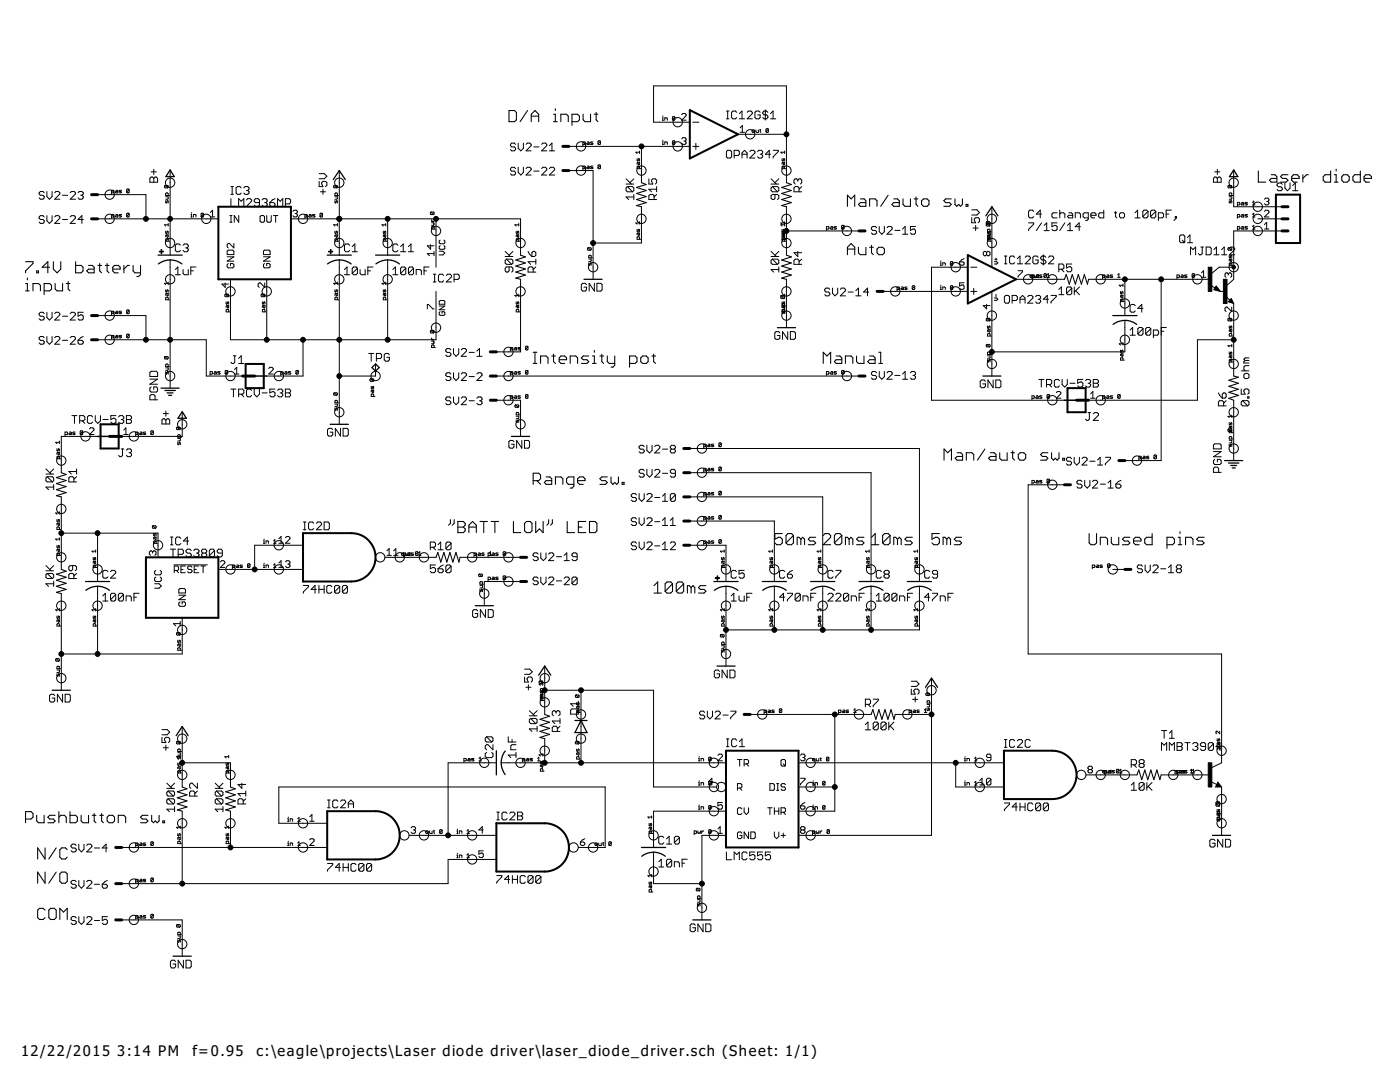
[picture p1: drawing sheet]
<svg xmlns="http://www.w3.org/2000/svg" width="279mm" height="216mm" viewBox="0 0 279 216" stroke-linecap="round" stroke-linejoin="round" font-family="sans-serif">
<defs><g id="words">
<g font-size="3.5">
<text x="4.2" y="210.7">12/22/2015</text>
<text x="23.4" y="210.7">3:14 PM</text>
<text x="38.4" y="210.7">f=0.95</text>
<text x="51.2" y="210.7">c:\eagle\projects\Laser diode driver\laser_diode_driver.sch (Sheet: 1/1)</text>
</g>
</g></defs>
<g fill="none" stroke="#000" stroke-width=".21">
<path d="M101.6 22.1h1.1l.4 .3v1.5l-.4 .4h-1.1zM105.3 22.1l-1.5 2.2M106 24.3v-1.5l.8-.7 .7 .7v1.5M106 23.2h1.5M110.5 24.3h.7M110.5 22.8h.3v1.5M110.8 21.7v.4M111.9 24.3v-1.5h1.2l.3 .4v1.1M114.2 24.3h1.1l.3-.4v-.7l-.3-.4h-1.1v2.2M116.4 22.8v1.1l.4 .4h1.1v-1.5M118.6 22.8h.7M119 22.4v1.5l.3 .4"/>
<path d="M128 36.4l1 .4-2 .6 2 .6-2 .6 2 .6-2 .6 2 .6-2 .6 1 .3M157 36.4l.9 .4-1.9 .6 1.9 .6-1.9 .6 1.9 .6-1.9 .6 1.9 .6-1.9 .6 1 .3M171.7 39.7h.7l.4 .3v1.2h-1.1l-.4-.4 .4-.4h1.1M177.2 38.9l-1.4 2.3M178.4 39.7h.7l.4 .3v1.2h-1.1l-.4-.4 .4-.4h1.1M180.2 39.7v1.1l.4 .4h1.1v-1.5M182.4 39.7h.8M182.8 39.3v1.5l.4 .4M189.8 39.7h-1.1l-.3 .3 .3 .4h.8l.3 .4-.3 .4h-1.1M190.6 39.7v1.1l.3 .4 .4-.4 .4 .4 .4-.4v-1.1M251.1 34.1v2.2h1.5M253.7 34.9h.7l.4 .3v1.1h-1.1l-.4-.3 .4-.4h1.1"/>
<path d="M257 34.9h-1.1l-.3 .3 .3 .4h.8l.3 .4-.3 .3h-1.1M257.8 35.6h1.5v-.4l-.4-.3h-.8l-.3 .3v.8l.3 .3h.8M260 34.9v1.4M261.1 34.9h-.3l-.8 .7M265.6 34.1v2.2h-1.1l-.4-.3v-.8l.4-.3h1.1M266.3 36.3h.7M266.3 34.9h.4v1.4M266.7 33.8v.3M268.1 34.9h.8l.4 .3v.8l-.4 .3h-.8l-.3-.3v-.8zM271.5 34.1v2.2h-1.1l-.4-.3v-.8l.4-.3h1.1M272.2 35.6h1.5v-.4l-.4-.3h-.7l-.4 .3v.8l.4 .3h.7M5.1 52.2h1.5v.4l-1.5 1.5v.3"/>
<path d="M5.1 56.6h.4v1.4M5.1 58h.7M5.5 55.5v.3M6.6 58v-1.4h1.1l.4 .3v1.1M7.3 54.1h.4v.3h-.4zM8.8 58h1.1l.4-.3v-.8l-.4-.3h-1.1v2.2M9.9 53.3h-1.5l1.1-1.1v2.2M10.6 52.2v1.5l.8 .7 .7-.7v-1.5M11 56.6v1.1l.4 .3h1.1v-1.4M13.2 56.6h.8M13.6 56.2v1.5l.4 .3M15.1 52.2v2.2h1.1l.4-.3v-.8l-.4-.3h-1.1"/>
<path d="M17.7 53h.7l.4 .3v1.1h-1.1l-.4-.3 .4-.4h1.1M19.5 53h.8M19.9 52.6v1.5l.4 .3M21 53h.8M21.4 52.6v1.5l.4 .3M22.5 53.7h1.5v-.4l-.4-.3h-.7l-.4 .3v.8l.4 .3h.7M24.7 53v1.4M25.8 53h-.3l-.8 .7M26.6 53v1.1l.3 .3h1.1M28 53v1.8l-.3 .4h-.4M103.9 50.9l1 .4-2 .6 2 .6-2 .6 2 .6-2 .6 2 .6-2 .6 1 .2M157 50.9l.9 .4-1.9 .6 1.9 .6-1.9 .6 1.9 .6-1.9 .6 1.9 .6-1.9 .6 1 .2"/>
<path d="M169.1 41.2v-2.3l.8 .8 .7-.8v2.3M169.1 50.8v-1.5l.8-.7 .7 .7v1.5M169.1 49.7h1.5M171.3 49.3v1.1l.4 .4h1.1v-1.5M173.5 41.2v-1.5h1.2l.3 .3v1.2M173.5 49.3h.8M173.9 49v1.4l.4 .4M175 49.7l.4-.4h.7l.4 .4v.7l-.4 .4h-.7l-.4-.4zM183.9 40l.4-.3h.7l.4 .3v.8l-.4 .4h-.7l-.4-.4zM192.8 40.8h.4v.4h-.4zM212.4 55.7l.4-.9 .6 1.9 .6-1.9 .6 1.9 .6-1.9 .6 1.9 .6-1.9 .6 1.9 .3-1M106.4 72.5h.7"/>
<path d="M106.4 70.3h.7M106.8 70.3v2.2M107.9 72.5v-1.5h1.1l.4 .4v1.1M110.1 71h.7M110.5 70.7v1.5l.3 .3M111.6 71.8h1.5v-.4l-.4-.4h-.7l-.4 .4v.8l.4 .3h.7M113.8 72.5v-1.5h1.1l.4 .4v1.1M117.5 71h-1.1l-.4 .4 .4 .4h.7l.4 .4-.4 .3h-1.1M118.2 72.5h.8M118.2 71h.4v1.5M118.6 69.9v.4M119.7 71h.8"/>
<path d="M120.1 70.7v1.5l.4 .3M121.2 71v1.2l.4 .3h1.1M122.7 71v1.9l-.4 .4h-.4M125.6 72.5h1.2l.3-.3v-.8l-.3-.4h-1.2v2.3M127.9 71.4l.3-.4h.8l.3 .4v.8l-.3 .3h-.8l-.3-.3zM130.1 71h.7M130.5 70.7v1.5l.3 .3M164.3 72.5v-2.2l.7 .7 .8-.7v2.2M166.9 71h.7l.4 .4v1.1h-1.1l-.4-.3 .4-.4h1.1M168.7 72.5v-1.5h1.1l.4 .4v1.1M170.9 71v1.2l.4 .3h1.1v-1.5M173.5 71h.8l.3 .4v1.1h-1.1l-.3-.3 .3-.4h1.1"/>
<path d="M175.4 72.5h.7M175.4 70.3h.4v2.2M246.2 75l1 .3-2 .6 2 .6-2 .6 2 .6-2 .6 2 .6-2 .6 1 .4M12.2 94.3l1 .4-1.9 .6 1.9 .6-1.9 .6 1.9 .6-1.9 .6 1.9 .6-1.9 .6 .9 .2M106.4 95.9h1.1l.4-.4v-.7l-.4-.4h-1.1v2.2M107.1 95.9l.8 .7M109 95.2h.7l.4 .3v1.1h-1.1l-.4-.3 .4-.4h1.1M110.8 96.6v-1.4h1.2l.3 .3v1.1M114.5 96.6h-1.1l-.3-.3v-.8l.3-.3h1.1v1.8l-.3 .4h-.4M115.3 95.9h1.5v-.4l-.4-.3h-.7l-.4 .3v.8l.4 .3h.7M121.2 95.2h-1.1l-.4 .3 .4 .4h.7l.4 .4-.4 .3h-1.1M121.9 95.2v1.1l.4 .3 .4-.3 .4 .3 .3-.3v-1.1"/>
<path d="M124.2 96.3h.3v.3h-.3zM188.4 91.8v-2.2l.7 .7 .8-.7v2.2M191 90.3h.7l.4 .4v1.1h-1.1l-.4-.4 .4-.3h1.1M192.8 91.8v-1.5h1.2l.3 .4v1.1M196.6 89.6l-1.5 2.2M197.7 90.3h.7l.4 .4v1.1h-1.1l-.4-.4 .4-.3h1.1M199.5 90.3v1.1l.4 .4h1.1v-1.5M201.7 90.3h.8M202.1 90v1.4l.4 .4M203.6 90.3h.7l.4 .4v.7l-.4 .4h-.7l-.4-.4v-.7zM209.1 90.3h-1.1l-.3 .4 .3 .4h.8l.3 .3-.3 .4h-1.1M209.9 90.3v1.1l.3 .4 .4-.4 .4 .4 .3-.4v-1.1"/>
<path d="M212.1 91.4h.4v.4h-.4zM12.2 113.6l1 .4-1.9 .6 1.9 .6-1.9 .6 1.9 .6-1.9 .6 1.9 .6-1.9 .6 .9 .2M87 111.2l.4-1 .6 2 .6-2 .6 2 .6-2 .6 2 .6-2 .6 2 .2-1M89.9 103.7v.7l-.4 .4M90.6 103.7v.7l-.3 .4M91.4 104.1h1.1l.3 .3v.4l-.3 .4 .3 .3v.4l-.3 .4h-1.1zM91.4 105.2h1.1M93.6 105.2h1.5M93.6 106.3v-1.5l.7-.7 .8 .7v1.5M95.8 104.1h1.5M96.5 104.1v2.2M98 104.1h1.5"/>
<path d="M98.8 104.1v2.2M102.5 104.1v2.2h1.4M105.1 104.1h.7l.4 .3v1.5l-.4 .4h-.7l-.4-.4v-1.5zM106.9 104.1v2.2l.8-.8 .7 .8v-2.2M109.5 103.7v.7l-.4 .4M110.2 103.7v.7l-.3 .4M113.2 104.1v2.2h1.5M115.4 105.2h.8M116.9 104.1h-1.5v2.2h1.5M117.6 104.1h1.2l.3 .3v1.5l-.3 .4h-1.2zM130.5 116.9l.8-.8v2.2M130.5 118.3h1.5"/>
<path d="M134.2 116.5v1.5l-.3 .3h-.8l-.4-.3M134.2 116.5l-.3-.4h-.8l-.4 .4v1.5M134.2 116.5l-1.5 1.5M136.4 116.5v1.5l-.3 .3h-.8l-.3-.3M136.4 116.5l-.3-.4h-.8l-.3 .4v1.5M136.4 116.5l-1.4 1.5M137.9 117.2l-.3-.3h-.4v1.4M137.9 117.2v1.1M137.9 117.2l.4-.3 .4 .3v1.1M140.9 116.9h-1.1l-.4 .3 .4 .4h.7l.4 .4-.4 .3h-1.1M156.1 106.5h-1.5v1.1l.8-.4h.3l.4 .4v.7l-.4 .4h-.7l-.4-.4M158.3 106.8v1.5l-.3 .4h-.8l-.3-.4"/>
<path d="M158.3 106.8l-.3-.3h-.8l-.3 .3v1.5M158.3 106.8l-1.4 1.5M159.8 107.6l-.4-.4h-.3v1.5M159.8 107.6v1.1M159.8 107.6l.4-.4 .4 .4v1.1M162.8 107.2h-1.1l-.4 .4 .4 .3h.7l.4 .4-.4 .4h-1.1M164.3 106.8l.4-.3h.7l.4 .3v.4l-1.5 1.5h1.5M168 106.8v1.5l-.4 .4h-.7l-.4-.4M168 106.8l-.4-.3h-.7l-.4 .3v1.5M168 106.8l-1.5 1.5M169.5 107.6l-.4-.4h-.4v1.5M169.5 107.6l.3-.4 .4 .4v1.1"/>
<path d="M169.5 107.6v1.1M172.4 107.2h-1.1l-.4 .4 .4 .3h.8l.3 .4-.3 .4h-1.2M173.9 108.7h1.5M173.9 107.2l.8-.7v2.2M177.6 106.8v1.5l-.3 .4h-.8l-.4-.4M177.6 106.8l-.3-.3h-.8l-.4 .3v1.5M177.6 106.8l-1.5 1.5M179.1 107.6l-.3-.4h-.4v1.5M179.1 107.6v1.1M179.1 107.6l.4-.4 .4 .4v1.1M182.1 107.2h-1.1l-.4 .4 .4 .3h.7l.4 .4-.4 .4h-1.1M187.5 106.5h-1.5v1.1l.7-.4h.4l.4 .4v.7l-.4 .4h-.7l-.4-.4"/>
<path d="M189 107.6l-.4-.4h-.4v1.5M189 107.6v1.1M189 107.6l.3-.4 .4 .4v1.1M191.9 107.2h-1.1l-.4 .4 .4 .3h.8l.3 .4-.3 .4h-1.2M217.4 106.5v1.8l.3 .4h.8l.3-.4v-1.8M219.6 108.7v-1.5h1.1l.3 .4v1.1M221.8 107.2v1.1l.4 .4h1.1v-1.5M225.5 107.2h-1.1l-.4 .4 .4 .3h.7l.4 .4-.4 .4h-1.1M226.2 107.9h1.5v-.3l-.3-.4h-.8l-.4 .4v.7l.4 .4h.8M229.9 106.5v2.2h-1.1l-.3-.4v-.7l.3-.4h1.1M232.9 108.7h1.1l.4-.4v-.7l-.4-.4h-1.1v2.2M235.1 108.7h.8"/>
<path d="M235.1 107.2h.4v1.5M235.5 106.1v.4M236.6 108.7v-1.5h1.1l.4 .4v1.1M240.3 107.2h-1.1l-.4 .4 .4 .3h.7l.4 .4-.4 .4h-1.1M36.4 157l.9 .4-1.9 .6 1.9 .6-1.9 .6 1.9 .6-1.9 .6 1.9 .6-1.9 .6 1 .3M46 157l1 .4-2 .6 2 .6-2 .6 2 .6-2 .6 2 .6-2 .6 1 .3M108.7 142.6l1 .3-1.9 .6 1.9 .6-1.9 .6 1.9 .6-1.9 .6 1.9 .6-1.9 .7 .9 .2M173.8 142.6l.4-1 .6 1.9 .6-1.9 .6 1.9 .6-1.9 .6 1.9 .6-1.9 .6 1.9 .3-.9M226.9 154.6l.4-1 .6 2 .6-2 .6 2 .6-2 .6 2 .6-2 .6 2 .2-1M5.1 163.4h1.1l.4-.3v-.8l-.4-.4h-1.1v2.3M7.3 162.7v1.1l.4 .4h1.1v-1.5M9 169.2v2.2l-1.5-2.2v2.2"/>
<path d="M9 174v2.2l-1.5-2.2v2.2M11 162.7h-1.1l-.4 .4 .4 .3h.7l.4 .4-.4 .4h-1.1M11.2 169.2l-1.5 2.2M11.2 174l-1.5 2.2M11.7 163.1l.4-.4h.8l.3 .4v1.1M11.7 161.9v2.3M11.9 174.4l.4-.4h.8l.3 .4v1.5l-.3 .3h-.8l-.4-.3zM13.4 169.5l-.3-.3h-.8l-.4 .3v1.5l.4 .4h.8l.3-.4M14 161.9v2.3h1.1l.4-.4v-.7l-.4-.4h-1.1M16.2 162.7v1.1l.4 .4h1.1v-1.5M18.4 162.7h.8M18.8 162.3v1.5l.4 .4"/>
<path d="M19.9 162.7h.7M20.3 162.3v1.5l.3 .4M21.4 163.1l.4-.4h.7l.4 .4v.7l-.4 .4h-.7l-.4-.4zM23.6 164.2v-1.5h1.1l.4 .4v1.1M29.5 162.7h-1.1l-.4 .4 .4 .3h.7l.4 .4-.4 .4h-1.1M30.3 162.7v1.1l.3 .4 .4-.4 .4 .4 .3-.4v-1.1M32.5 163.8h.4v.4h-.4zM9 181.6l-.4-.3h-.7l-.4 .3v1.5l.4 .4h.7l.4-.4M10.1 181.3h.7l.4 .3v1.5l-.4 .4h-.7l-.4-.4v-1.5zM11.9 183.5v-2.2l.8 .7 .7-.7v2.2"/>
</g>
<g fill="none" stroke="#000" stroke-width=".2">
<path d="M8.8 38.5l-.2-.3h-.5l-.3 .3v.2l.3 .3h.5l.2 .2v.3l-.2 .3h-.5l-.3-.3M9.4 38.2v1l.5 .6 .5-.6v-1M10.9 38.5l.3-.3h.5l.2 .3v.2l-1 1.1h1M12.5 39h1M14 38.5l.3-.3h.5l.2 .3v.2l-1 1.1h1M15.6 38.5l.2-.3h.5l.3 .3v.2l-.3 .3M16.1 39h.2M16.3 39l.3 .2v.3l-.3 .3h-.5l-.2-.3M19.5 38.8h9.6v4.9M22.2 38.5h.4l.2-.4-.6-.1v.7M23.1 38l.4 .1v.4h-.4l-.1-.1 .1-.2h.4M24.3 38l-.5 .1 .5 .3-.5 .1"/>
<path d="M25.8 37.8l-.1-.1-.4 .1v.6M25.8 37.8v.6l-.1 .1-.4-.1M25.8 37.8l-.5 .6M30.2 35.3h.2l.3 .3 .2-.3h.3l.3 .3v.8h-1.6v-.8zM30.2 34.3h1M30.7 33.8v1M30.7 35.6v.8M32.9 37l-.1 .1 .1 .4h.5M32.9 37h.5l.2 .1-.2 .4M32.9 37l.5 .5M33.1 39.3h.5v.3l-.5 .2M33.6 39v-.4l-.4-.1-.1 .5h.7"/>
<path d="M34 34v16.9M46.1 37.2h.5M46.1 39.6v1.6h1M46.1 38.8h.5M46.3 37.2v1.6M48.1 37.5l-.2-.3h-.5l-.3 .3v1l.3 .3h.5l.2-.3M48.7 37.5l.2-.3h.5l.3 .3v.2l-.3 .3M49.2 39.9l.2-.3h.6l.2 .3v.3l-1 1h1M49.2 38h.2M49.4 38l.3 .3v.2l-.3 .3h-.5l-.2-.3M52.3 39.9l.3-.3h.5l.2 .3v.3l-.2 .2M54.9 39.6l-.5 .3-.6 .5"/>
<path d="M63.7 36.2v1h.8l-.3-.5v-.3l.3-.2h.5l.2 .2v.6l-.2 .2M63.7 34.6h1l.5 .6-.5 .5h-1M63.9 38.3h1.1M64.5 37.7v1.1M66.7 37l-.1 .4 .6 .1M66.7 37l.6 .1-.1 .4M66.7 37l.5 .5M66.8 39.3h.5v.3l-.5 .2M67.3 39v-.4l-.3-.1-.2 .5h.8M67.7 34v16.9M102.9 33.6l-.3-.2h-.5l-.2 .2v.3l.2 .2h.5l.3 .3v.3l-.3 .2h-.5l-.2-.2M102.9 28.8l-.3-.2h-.5l-.2 .2v.3l.2 .2h.5l.3 .3v.2l-.3 .3h-.5l-.2-.3"/>
<path d="M103.4 28.6v1l.5 .5 .6-.5v-1M103.4 33.4v1l.5 .5 .6-.5v-1M105 28.8l.2-.2h.5l.3 .2v.3l-1 1h1M105 33.6l.2-.2h.5l.3 .2v.3l-1 1h1M106.5 29.3h1.1M106.5 34.1h1.1M108.1 28.8l.3-.2h.5l.2 .2v.3l-1 1h1M108.1 33.6l.3-.2h.5l.2 .2v.3l-1 1h1M109.6 33.6l.3-.2h.5l.3 .2v.3l-1.1 1h1.1M109.6 30.1h1.1M109.6 29.1l.6-.5v1.5M113.5 29.2h24.2"/>
<path d="M113.5 34h4.9v21.7M116.3 28.8l.5-.1-.1-.4h-.4v.8M116.3 33.7l.5-.2-.1-.4h-.4v.8M117.2 28.3l.4 .1v.4h-.4l-.1-.1 .1-.1h.4M117.2 33.1l.4 .2v.4h-.4l-.1-.2 .1-.1h.4M118.3 33.1l-.5 .2 .5 .2-.5 .2M118.3 28.3l-.5 .1 .5 .3-.5 .1M119.8 28.2l-.1 .6-.4-.1M119.8 28.2l-.3-.1-.2 .6M119.8 33l-.1 .7-.4-.2M119.8 33l-.1-.1-.4 .1v.5M119.8 28.2l-.5 .5"/>
<path d="M119.8 33l-.5 .5M124.9 36.7h1.6M124.9 35.7l1.1 1M125.2 37.2h1l.3 .3v.5l-.3 .3M125.2 37.2l-.3 .3v.5l.3 .3h1M125.2 37.2l1 1.1M126.5 39.3h-1.6l.6 .5M126.5 38.8v1M126.5 35.7l-.8 .7M127.1 31.6l.2 .6 .2-.6 .1 .6M127.4 32.4v.4l.1 .1 .1-.1v-.4h-.3l-.2 .4M127.6 33.7v-.4l-.3-.2-.2 .6h.8"/>
<path d="M127.6 30.1v.5M127.6 30.4h-.7l.2 .2M128 29.2v7.2M129.5 35.7v1h.8l-.3-.5v-.3l.3-.2h.5l.2 .2v.5l-.2 .3M130.5 39.8v-.7l-.2-.3h-.5l-.3 .3v.7h1.5M131 38.8l-.5 .5M131 37.8h-1.5l.5 .5M131 37.2v1.1M132.2 24h.2M132.2 28.3h.1v.5M132.2 23.5h.1v.5M132.2 28.8h.2"/>
<path d="M132.3 23.1v.2M132.3 28v.1M132.7 28.8v-.5l.5 .1v.4M132.7 24v-.5l.5 .1v.4M134.7 23.4v.5l-.1 .1-.4-.1M134.7 28.2l-.1-.1-.4 .1v.5M134.7 28.2v.5l-.1 .1-.4-.1M134.7 23.4l-.1-.1-.4 .1v.5M134.7 28.2l-.5 .5M134.7 23.4l-.5 .5M136.1 27.7l.2-.2h.4l.2 .2-.2 .5M136.1 22.9l.2-.3h.4l.2 .3v.2l-.8 .9h.8"/>
<path d="M136.5 28.2h.2M136.7 28.2l.2 .2-.2 .4h-.4l-.2-.2M137.7 24.4h-7.3v-7.3h26.6v19.3M138.3 29.2h1.2M138.3 24.4h1.2M138.9 28.6v1.2M145 23.7h.5M145 22.2h.5M145.2 30h.5l.3 .2v1.1l-.3 .2h-.5l-.2-.2v-1.1zM145.2 22.2v1.5M146.5 31h.8l.3-.2v-.6l-.3-.2h-.8v1.5M147 22.4l-.2-.2h-.5l-.3 .2v1.1l.3 .2h.5l.2-.2"/>
<path d="M147.3 26.8h9.7M147.6 22.7l.5-.5v1.5M147.6 23.7h1M147.7 25.5l.4-.4v1.3M147.7 26.4h.9M148.1 31.5v-1l.5-.5 .5 .5v1M148.1 30.8h1M149.1 22.4l.3-.2h.5l.2 .2v.3l-1 1h1M149.6 30.2l.3-.2h.5l.3 .2v.3l-1.1 1h1.1M150.1 26l.4-.1 .1 .4-.4 .1zM150.9 25.9l.1 .5h.3v-.5M151.2 30.2l.2-.2h.6l.2 .2v.3l-.2 .3"/>
<path d="M151.6 25.9h.2M151.7 30.8h.3M151.7 22.4l-.3-.2h-.5l-.2 .2v1.1l.2 .2h.5l.3-.2v-.6h-.5M151.7 25.8l.1 .6M152 30.8l.2 .2v.3l-.2 .2h-.6l-.2-.2M152.7 21.9v2.1M153.2 22.4l-.2-.2h-.5l-.3 .2v.3l.3 .2h.5l.2 .3v.3l-.2 .2h-.5l-.3-.2M153.4 25.8l-.2 .6-.3-.1M153.4 25.8l-.4-.1-.1 .6M153.4 25.8l-.5 .5M153.8 30.8h-1.1l.8-.8v1.5M153.8 23.7h1"/>
<path d="M153.8 22.7l.5-.5v1.5M153.9 36.7h1.5M153.9 35.7l1 1M154.2 37.2l-.3 .3v.5l.3 .3h1M154.2 37.2h1l.2 .3v.5l-.2 .3M154.2 37.2l1 1.1M154.3 30h1v.2l-1 1.1v.2M154.7 38.8v.8l-.3 .2h-.2l-.3-.2v-.5l.3-.3h1l.2 .3v.5l-.2 .2M155.4 35.7l-.7 .7M156.1 31.6v.4l.1 .2 .1-.2 .2-.4 .1 .6M156.3 32.4v.4l.2 .1 .1-.1v-.4h-.4l-.1 .4M156.6 30.4h-.8l.3 .2"/>
<path d="M156.6 33.7l-.1-.6-.4 .2v.4h.7M156.6 30.1v.5M159.2 35.9l-.2-.2h-.3l-.2 .2v.5l.2 .3M159.2 35.9l.3-.2h.2l.3 .2v.5l-.3 .3M159.2 35.9v.3M159.5 38.3v-.8l-.3-.3h-.5l-.2 .3v.8h1.5M160 37.2l-.5 .6M242.4 35.3h.3l.3 .3 .2-.3h.3l.2 .3v.8h-1.5v-.8zM242.4 34.3h1.1M243 33.8v1M243 35.6v.8M245.2 37h.5l.1 .1-.1 .4"/>
<path d="M245.2 37l-.1 .4 .6 .1M245.2 37l.5 .5M245.3 39.3h.5v.3l-.5 .2M245.8 39l-.1-.5-.4 .1v.4h.8M246.2 34v7.3h9.6M252.3 39.8l.3-.3h.4l.2 .3v.2l-.2 .2M255.9 36.8l-.2-.3h-.6l-.2 .3v.2l.2 .3h.6l.2 .2v.3l-.2 .3h-.6l-.2-.3M256.4 36.5v1l.5 .6 .6-.6v-1M258 38.1h1M258 37l.5-.5v1.6M8.8 43.3l-.2-.3h-.5l-.3 .3v.2l.3 .3h.5l.2 .2v.3l-.2 .3h-.5l-.3-.3M9.4 43v1l.5 .6 .5-.6v-1"/>
<path d="M10.9 43.3l.3-.3h.5l.2 .3v.2l-1 1.1h1M12.5 43.8h1M14 43.3l.3-.3h.5l.2 .3v.2l-1 1.1h1M16.6 43.8h-1l.7-.8v1.6M19.5 43.7h24.1M22.2 43.3l.6-.1-.2-.4h-.4v.8M23.1 42.8l.4 .1v.4h-.4l-.1-.1 .1-.1h.4M24.3 42.8l-.5 .1 .5 .3-.5 .1M25.8 42.7v.5l-.1 .1-.4-.1M25.8 42.7l-.1-.2-.4 .2v.5M25.8 42.7l-.5 .5M33.1 46.1l.1 .5 .2-.5 .2 .5"/>
<path d="M33.1 40l.1 .5 .1-.4 .1-.1 .2 .1v.4M33.1 57.8l.1 .5 .2-.5 .2 .5M33.3 46.9v.3l.1 .2 .2-.2v-.3h-.4l-.1 .3M33.3 58.5v.4l.1 .2 .2-.2v-.4h-.4l-.1 .4M33.6 56.5h-.8l.3 .3M33.6 48.1v-.3l-.4-.2-.1 .5h.7M33.6 44.9h-.8l.3 .2M33.6 59.8v-.4l-.4-.1-.1 .5h.7M33.6 44.6v.5M33.6 56.3v.5M34 51.9v25.5M35 53.8l.5-.5v1.5"/>
<path d="M35 54.8h1M36 48.9l-.2-.2h-.6l-.2 .2v1.1l.2 .2h.6l.2-.2M36.5 53.8v.8l.3 .2h.8v-1M36.5 48.9l.3-.2h.5l.3 .2v.3l-.3 .3M37 49.5h.3M37.3 49.5l.3 .2v.3l-.3 .2h-.5l-.3-.2M38.1 54h.5M38.1 43.3h.3M38.1 42.8h.1v.5M38.2 42.4v.1M38.6 43.3v-.5l.5 .1v.4M39.1 53.3h-1v1.5"/>
<path d="M40.6 42.7v.5l-.1 .1-.4-.1M40.6 42.7l-.4-.2-.1 .7M40.6 42.7l-.5 .5M42 42.4l.4-.4v1.3M42 43.3h.9M44.9 56.5v.8l-.6-.6h1.3M45 58.7l-.1 .4 .6 .1M45 58.7l.6 .1-.1 .4M45 58.7l.5 .5M45.3 51.2h1.4l-1.4 .9h1.4M45.3 50.1l.3-.2h.8l.3 .2v.7h-1.4zM45.6 52.6l-.3 .2v.4l.3 .2h.8l.3-.2v-.4l-.3-.2h-.4v.4"/>
<path d="M45.9 44.3h.4M45.9 43h.4M46 55.7v12.1h41v-9.7M46.1 43v1.3M46.7 48.6v.9l-.9-.9h-.2l-.3 .2v.4l.3 .3M47.6 41.2v-1.6l.6 .6 .5-.6v1.6M47.6 43v1.3l-.8-1.3v1.3M51.8 40.4h-.8l-.3-.2v-.3l.3-.3h.5l.3 .3v1l-.3 .3h-.5l-.3-.3M51.9 43.2l.2-.2h.5l.2 .2v.9l-.2 .2h-.5l-.2-.2zM52.2 58.7h.5l.2 .1-.2 .4M52.2 58.7l-.1 .1 .1 .4h.5M52.2 58.7l.5 .5"/>
<path d="M52.6 51.2h1.3l-1.3 .9h1.3M52.8 52.6l-.2 .2v.4l.2 .2h.9l.2-.2v-.4l-.2-.2h-.5v.4M52.8 49.9h.9l.2 .2v.7h-1.3v-.7zM52.8 40.4h.3M52.8 56.5v.8l-.8-.8h-.3l-.2 .2v.4l.2 .2M53.1 40.4l.2 .3v.2l-.2 .3h-.5l-.3-.3M53.2 43v1.1l.3 .2h.4l.2-.2v-1.1M53.2 55.7v12.1M53.8 40.4h.8l.3 .3v.2l-.3 .3h-.5l-.3-.3zM54.6 43h.9M55 43v1.3M55.4 41.2v-1.6l.5 .6 .5-.6v1.6"/>
<path d="M57 40.7h.7l.3-.3v-.5l-.3-.3h-.7v1.6M58.1 43.7h45.8v7.2M58.5 42.2l.2-.2h.4l.3 .2v.2l-.3 .2M58.9 42.6h.2M59.1 42.6l.3 .2-.3 .5h-.4l-.2-.2M60.9 43.3l.4-.1-.1-.4h-.3v.8M61.7 42.8l.4 .1v.4h-.4l-.1-.1 .1-.1h.4M62.9 42.8h-.4l-.1 .1 .1 .2 .4 .1-.5 .1M64.4 42.7v.5l-.2 .1-.3-.1M64.4 42.7l-.4-.2-.1 .7M64.4 42.7l-.5 .5M66.8 40l.2 .5 .1-.4 .1-.1 .1 .1v.4"/>
<path d="M66.8 46.1v.4l.2 .1 .2-.5 .1 .5M66.8 57.8v.4l.2 .1 .2-.5 .1 .5M67.1 46.9v.3l.1 .2 .1-.2v-.3h-.3l-.2 .3M67.1 58.5v.4l.1 .2 .1-.2v-.4h-.3l-.2 .4M67.3 56.5h-.7l.2 .3M67.3 48.1v-.3l-.3-.2-.2 .5h.8M67.3 44.9h-.7l.2 .2M67.3 59.8v-.4l-.3-.1-.2 .5h.8M67.3 44.6v.5M67.3 56.3v.5M67.7 51.9v32.8M68.7 54.8h1.1"/>
<path d="M68.7 53.8l.6-.5v1.5M69.8 48.9l-.3-.2h-.5l-.3 .2v1.1l.3 .2h.5l.3-.2M70.3 50.2h1M70.3 49.2l.5-.5v1.5M71.3 53.5v1.1l-.2 .2h-.5l-.3-.2M71.3 53.5l-.2-.2h-.5l-.3 .2v1.1M71.3 53.5l-1 1.1M71.9 53.8v.8l.2 .2h.8v-1M73.4 54h.5M74.4 53.3h-1v1.5M76.5 57.8l.1 .5 .3-.5 .1 .5M76.5 46.1l.1 .5 .3-.5 .1 .5"/>
<path d="M76.7 58.5v.4l.2 .2 .1-.2v-.4h-.4l-.1 .4M76.7 46.9v.3l.2 .2 .1-.2v-.3h-.4l-.1 .3M77 56.5h-.8l.3 .3M77 48.1v-.3l-.4-.2-.1 .5h.7M77 44.9h-.8l.3 .2M77 59.8v-.4l-.4-.1-.1 .5h.7M77 44.6v.5M77 56.3v.5M77.4 43.7v7.2M77.4 51.9v15.9M78.4 54.8h1M78.4 53.8l.5-.5v1.5"/>
<path d="M79.4 48.9l-.2-.2h-.5l-.3 .2v1.1l.3 .2h.5l.2-.2M79.9 50.2h1.1M79.9 49.2l.6-.5v1.5M81 53.5v1.1l-.3 .2h-.5l-.3-.2M81 53.5l-.3-.2h-.5l-.3 .2v1.1M81 53.5l-1.1 1.1M81.5 50.2h1M81.5 49.2l.5-.5v1.5M82.5 53.5v1.1l-.2 .2h-.5l-.3-.2M82.5 53.5l-.2-.2h-.5l-.3 .2v1.1M82.5 53.5l-1 1.1M83.1 54.8v-1h.7l.3 .2v.8"/>
<path d="M84.6 54h.5M85.6 53.3h-1v1.5M85.9 48.8v.9l-.6-.7h1.3M86 42.3h.5l.1 .1-.1 .4M86 42.3l-.1 .1 .1 .4h.5M86 42.3l.5 .5M86.1 44.4l.5 .2-.1 .4h-.4M86.1 43.8l.3 .4M86.1 44.2h.5M86.5 56.3h.5M86.5 54.7h.5M86.6 50.6h-1.3l.4 .4"/>
<path d="M86.6 50.2v.8M86.6 45.7v-.4l-.3-.1-.2 .5h.8M86.7 54.7v1.6M87 43.7v9.6M87.7 50.1h.7l.4 .4-.4 .4h-.7M87.8 60h.8l.2 .2v.5h-1.1v-.5zM87.8 47.9l-.1 .2v.4l.1 .1h.8l.2-.1v-.4l-.2-.2M87.8 49l-.1 .2v.4l.1 .1h.8l.2-.1v-.4l-.2-.2M88.5 55l-.2-.3h-.5l-.3 .3v1l.3 .3h.5l.2-.3M89.1 55l.2-.3h.5l.3 .3v.2l-1 1.1h1M90.6 55.8h.8l.3-.3v-.5l-.3-.3h-.8v1.6M100.8 51.2h1.6"/>
<path d="M100.8 50.2l1.1 1M101.1 51.7h1l.3 .3v.5l-.3 .2M101.1 51.7l-.3 .3v.5l.3 .2h1M101.1 51.7l1 1M101.6 53.3v.7l-.3 .3h-.2l-.3-.3v-.5l.3-.2h1l.3 .2v.5l-.3 .3M102.4 50.2l-.8 .7M103 46.1l.1 .5 .3-.5 .1 .5M103.3 46.9v.3l.1 .2 .1-.2v-.3h-.4l-.1 .3M103.5 58.9h-.7l.2 .3M103.5 48.1v-.3l-.4-.2-.1 .5h.8M103.5 44.6v.5M103.5 58.7v.5"/>
<path d="M103.5 44.9h-.7l.2 .2M103.9 55.7v14.5h-4.8M105.4 50.2l.2 .5 .6 .5M106.2 50.4l.2-.2h.3l.2 .2v.5l-.2 .3h-.5zM106.4 54.3v-.8l-.2-.2h-.6l-.2 .2v.8h1.5M106.9 51.7v1M106.9 52.2h-1.5l.5 .5M106.9 53.3l-.5 .5M117.1 56.8l-.3-.3h-.5l-.3 .3v1l.3 .3h.5l.3-.3v-.5h-.6M117.4 49.4l.6 .2-.1 .3M117.4 49.4l-.2 .4 .7 .1M117.4 49.4l.5 .5"/>
<path d="M117.5 51.7h.5v.4l-.5 .1M117.5 52.5v.3l.1 .1 .2-.1 .1-.3 .1 .4M118 51.4l-.1-.5-.4 .2v.3h.7M118.6 56.5v1.6l-1-1.6v1.6M119.1 56.5h.8l.3 .3v1l-.3 .3h-.8zM127.1 45.7l.2 .5 .2-.5 .1 .5M127.4 46.5v.4l.1 .1 .1-.1v-.4h-.3l-.2 .4M127.6 47.8v-.4l-.3-.2-.2 .6h.8M127.6 44.2v.5M127.6 44.5h-.7l.2 .2M128 41.3v7.2h-9.6M153.9 51.2h1.5"/>
<path d="M153.9 50.2l1 1M154.2 51.7l-.3 .3v.5l.3 .2h1M154.2 51.7h1l.2 .3v.5l-.2 .2M154.2 51.7l1 1M155.4 53.3v1M155.4 53.8h-1.5l.5 .5M155.4 50.2l-.7 .7M156.1 46.1l.1 .1 .1-.1 .2-.4 .1 .2v1.3l-.1 .2-.2-.2v-1l.2-.1 .1 .1M156.1 45.7v.8l.1 .1 .1-.1M156.3 46.9l.2 .1 .1-.1h-.4l-.1 .3M156.6 58.9h-.8l.7 .7M156.6 48.1v-.7l-.4-.2-.1 .2v.7h.7"/>
<path d="M156.6 47.8l-.1-.2-.4 .2h.7M156.6 46.5h-.4l-.1 .4M156.6 44.5h-.8l.3 .2M156.6 44.9h-.8l.3 .2M156.6 44.2v.9M156.6 58.7v.8l-.1 .1M156.6 59.2l-.1-.1-.7 .1 .2 .4h.5M157 46.1h14.4M157 41.3v9.6M157 55.7v9.7M159.2 50.2v1l-.7-.8h1.5M159.5 52.7v-.7l-.3-.3h-.5l-.2 .3v.7h1.5"/>
<path d="M160 51.7l-.5 .5M164.9 45.7h.4l.1-.4-.5-.1v.8M165.6 57.7l-.2-.2h-.6l-.2 .2v.3l.2 .3h.6l.2 .2v.3l-.2 .2h-.6l-.2-.2M165.8 45.2l.4 .1v.4h-.4l-.1-.1 .1-.1h.4M166.1 57.5v1l.5 .5 .6-.5v-1M166.9 45.2l-.4 .1 .4 .3-.4 .1M167.7 57.7l.3-.2h.5l.2 .2v.3l-1 1h1M168.5 45.1v.5l-.2 .1-.3-.1M168.5 45.1l-.2-.1-.3 .1v.5M168.5 45.1l-.5 .5M169.2 58.3h1.1M170.8 59h1"/>
<path d="M170.8 58l.5-.5v1.5M173.4 58.3h-1l.7-.8v1.5M174.9 45.4l-.2-.2h-.5l-.3 .2v.3l.3 .3h.5l.2 .2v.3l-.2 .2h-.5l-.3-.2M175.5 45.2v1l.5 .5 .5-.5v-1M176.3 58.1h16.8M177 45.4l.3-.2h.5l.3 .2v.3l-1.1 1h1.1M178.6 46h1M179 57.8h.4l.1-.4-.5-.1v.7M179.9 57.3l.4 .1v.4h-.4l-.1-.2 .1-.1h.4M180.1 45.7l.5-.5v1.5M180.1 46.7h1.1M181 57.3l-.4 .1 .4 .2-.4 .2"/>
<path d="M182.6 57.1l-.4-.1-.1 .6M182.6 57.1l-.2 .7-.3-.2M182.6 57.1l-.5 .5M182.7 45.2h-1v.8l.8-.3 .2 .3v.5l-.2 .2h-.6l-.2-.2M187.7 57.3h.1v.5M187.7 52.9h.2M187.7 52.5h.1v.4M187.7 57.8h.2M187.8 52.1v.1M187.8 56.9v.1M188.2 57.8v-.5h.3l.2 .5M188.2 52.9v-.4h.3l.2 .4"/>
<path d="M190.2 52.3v.5l-.2 .1-.3-.1M190.2 57.1v.5l-.2 .2-.3-.2M190.2 52.3l-.2-.1-.3 .1v.5M190.2 57.1l-.4-.1-.1 .6M190.2 57.1l-.5 .5M190.2 52.3l-.5 .5M191.5 52.3h.7l.2 .2v.2l-.2 .2h-.5l-.2-.2zM192.4 56.4h-.9v.7l.5-.2h.2l.2 .2v.4l-.2 .2h-.5l-.2-.2M192.4 51.6l-.9 .7M193.1 53.3h-7.2v26.6h26.5M193.7 58.1h1.2M193.7 53.3h1.2"/>
<path d="M193.9 43.4v1h.8l-.3-.5v-.2l.3-.3h.5l.3 .3v.5l-.3 .2M193.9 41.9h1.1l.5 .5-.5 .5h-1.1M194.2 45.5h1M194.3 57.6v1.2M194.7 45v1M196.9 50.4l-.2-.2h-.3l-.2 .2v.4l.2 .2h.3l.2-.2M196.9 50.4l.2-.2 .5 .2v.4l-.3 .2-.4-.2M196.9 50.4v.4M197 44.6h.5l.1 .1-.1 .4M197 44.2h.5l.1 .2-.1 .3M197 44.6l-.2 .1 .2 .4h.5M197 44.2l-.2 .2 .2 .3h.5"/>
<path d="M197 44.6l.5 .5M197 44.2l.5 .5M197.1 46.5v-.6l.4-.2 .1 .2v1.3l-.1 .2-.2-.5M197.1 47v.6l.1 .2 .1-.4 .2-.2 .1 .2v.7M197.1 46.5h.5M197.1 46.2h.7M197.2 46.9h.4l-.5 .1zM197.6 47.8l-.4-.2-.1 .5h.7M197.6 46.2l-.1-.1-.3 .5-.1-.1M198 41.3v12M198 58.1v16.9M198.4 59.5h.5l.2 .2-.2 .2h-.5"/>
<path d="M198.4 52.2h.5l.2 .3-.2 .2h-.5M198.5 51.7h.5M198.8 51.5v.5M198.8 58.7v.5M200.4 59.2l.3-.3h.5l.3 .3v1l-.3 .3h-.5l-.3-.3zM200.4 52.6h.6M200.4 51.1h.6M200.7 51.1v1.5M202 60h.8l.2-.3v-.5l-.2-.3h-.8v1.6M202.5 51.4l-.3-.3h-.5l-.2 .3v1l.2 .2h.5l.3-.2M202.8 55.7h9.6M203 51.6l.6-.5v1.5"/>
<path d="M203 52.6h1.1M203.2 54h.9v.2l-.9 .9v.2M203.6 59.7h1M204.6 51.4l.3-.3h.5l.2 .3v.2l-1 1h1M205.1 59.2l.3-.3h.5l.2 .3v.3l-1 1h1M205.3 44.5h1v.2l-1 1.1v.2M205.7 54.9h.6l.1 .3-.7 .2-.1-.2zM206 55.4l.1-.2-.1-.3v.7M206.3 42.2l-.3-.3h-.5l-.2 .3v1l.2 .3h.5l.3-.3M206.7 59.2l.2-.3h.5l.3 .3v.3l-.3 .2M207.1 54.9l.1 .1M207.2 59.7h.2"/>
<path d="M207.2 51.4l-.3-.3h-.5l-.3 .3v1l.3 .2h.5l.3-.2v-.5h-.5M207.2 54.7v.7h-.7l-.2-.5M207.2 55.2l.1 .2M207.3 54.9h-.5v.5l-.1-.2 .5-.1M207.4 59.7l.3 .3v.2l-.3 .3h-.5l-.2-.3M207.9 42.7h-1.1l.8-.8v1.6M207.9 44.5l-1.1 1.5M207.9 54.9l-.4 .1 .4 .2-.4 .2M208.2 50.8v2.1M208.4 45l.5-.5v1.5M208.4 46h1M208.7 51.4l-.2-.3h-.5l-.3 .3v.2l.3 .3h.5l.2 .2v.3l-.2 .2h-.5l-.3-.2"/>
<path d="M208.8 54.7v.5l-.1 .2-.4-.2M208.8 54.7l-.1-.1-.4 .1v.5M208.8 54.7l-.5 .5M209 55.4h.5M209 54.9l.2-.3v.8M209.3 59.7h-1.1l.8-.8v1.6M209.3 51.4l.2-.3h.5l.3 .3v.2l-1 1h1M209.8 58.9h1v.3l-1 1v.3M211 42.5h-.8l-.3 .2v.5l.3 .3h.8M211 44.5h-1.1v.7l.5-.2h.3l.3 .2v.6l-.3 .2h-.5l-.3-.2M211.3 57.8l.5-.5v1.5M211.3 58.8h1"/>
<path d="M211.3 53.7h.8l.2-.2v-.5l-.2-.3h-.8v1.5M211.5 42.7l.3-.2h.5l.2 .2v.8M211.5 41.9v1.6M211.8 53.7l.5 .5M212.5 44.5l-1 1.5M213 46h1.1M213 45l.6-.5v1.5M213.3 42.5h.5l.3 .2v.8h-.8l-.3-.3 .3-.2h.8M213.9 52.7h-1v.8l.5-.3h.2l.3 .3v.5l-.3 .2h-.5l-.2-.2M213.9 57.5l-.3-.2h-.5l-.2 .2v1M213.9 57.5v1l-.3 .3h-.5l-.2-.3M213.9 57.5l-1 1"/>
<path d="M214.4 57.3v1.5M214.6 43.5v-1h.8l.2 .2v.8M214.7 58l.7 .8M215.4 57.3l-1 1M215.6 45.2h-1l.8-.7v1.5M217.2 43.5h-.8l-.2-.3v-.5l.2-.2h.8v1.2l-.3 .3h-.2M217.3 55.7h24.1M217.7 43h1v-.3l-.2-.2h-.5l-.3 .2v.5l.3 .3h.5M220 55.4h.4l.1-.4-.5-.1v.7M220.3 41.9v1.6h-.8l-.2-.3v-.5l.2-.2h.8M220.9 54.9l.4 .1v.4h-.4l-.1-.2 .1-.1h.4M222.1 54.9l-.5 .1 .5 .2-.5 .2"/>
<path d="M222.4 42.5h.5M222.6 42.2v1l.3 .3M223.1 55.4h.5M223.1 54.9l.2-.3v.8M223.4 42.7l.3-.2h.5l.2 .2v.5l-.2 .3h-.5l-.3-.3zM223.6 58.2v.3l.2 .2 .2-.5 .1 .5M223.9 58.9v.4l.1 .1 .1-.1v-.4h-.3l-.2 .4M224.1 56.7v.5M224.1 56.9h-.7l.2 .3M224.5 55.7v7.3M226.5 43.5h1M226.5 42.5l.5-.6v1.6"/>
<path d="M229.1 42.2l-.3-.3h-.5l-.2 .3v1M229.1 42.2v1l-.3 .3h-.5l-.2-.3M229.1 42.2l-1 1M230.7 42.2l-.3-.3h-.5l-.3 .3v1M230.7 42.2v1l-.3 .3h-.5l-.3-.3M230.7 42.2l-1.1 1M231.2 43.5h.7l.3-.3v-.5l-.3-.2h-.7v1.5M231.7 55.7v36.2h-7.2M232.7 42.7h.6M233.8 41.9h-1.1v1.6M234.5 43.2h.3v.3h-.3zM234.8 43.5l-.5 .5"/>
<path d="M234.9 55.4h.4l.1-.4-.5-.1v.7M235.7 46.9h.5l.3 .2v1.1l-.3 .2h-.5l-.3-.2v-1.1zM235.8 54.9l.3 .1v.4h-.3l-.2-.2 .2-.1h.3M235.9 47.9l.6 .5M236.9 54.9l-.5 .1 .5 .2-.5 .2M237 48.4h1M237 47.4l.5-.5v1.5M237.6 50.8v-1.5l.5 .5 .5-.5v1.5M238.4 54.7v.5l-.1 .2-.4-.2M238.4 54.7l-.1-.1-.4 .1v.5M238.4 54.7l-.5 .5M239.6 49.3h.6"/>
<path d="M239.8 54.4l.4-.4v1.3M239.8 55.3h.8M239.9 49.3v1.3l-.3 .2h-.2l-.3-.2M240.7 49.3h.8l.2 .3v1l-.2 .2h-.8zM241.6 56.9l.9 .6M242.3 50.8h1M242.3 49.8l.5-.5v1.5M242.5 57.7l.2-.4 .6 .7-1-.2 .4-.6 .7 .8M242.7 57.1l.8 1-1.2-.3zM243.5 58.1h.7M243.8 50.8h1M243.8 49.8l.5-.5v1.5"/>
<path d="M244.7 59.2l.7 .7M245.1 54.7l.3-.3 .4 .3v.4l-.2 .2M245.1 54.7l-.2-.3h-.2l-.2 .3v.4l.2 .2M245.1 54.7v.2M245.2 49.4l-.1 .4 .6 .1M245.2 49.4l.6 .2-.1 .3M245.2 49.4l.5 .5M245.3 40l.1 .5 .2-.4 .1-.1 .1 .1v.4M245.3 50.9l.1 .5 .2-.3 .1-.2 .1 .2v.3M245.4 49.6l.2-.3h.5l.3 .3v.2l-1 1h1M245.6 51.7v.4l.1 .1 .1-.1v-.4h-.4l-.1 .4M245.7 59.6l.5 1-1.1-.4z"/>
<path d="M245.7 59.8l.3 .6-.8-.2 .5-.5 .4 .7M245.8 52.9l-.1-.4-.4 .1v.3h.8M246.2 53.3h-2.9l-1.4 1.2M247 45.7l.4-.1-.1-.4h-.3v.8M247 43.3l.4-.1-.1-.4h-.3v.8M247 40.9l.4-.1-.1-.4h-.3v.7M247.8 40.4l.4 .1v.4h-.4l-.1-.1 .1-.2h.4M247.8 42.8l.4 .1v.4h-.4l-.1-.1 .1-.1h.4M247.8 45.2l.4 .1v.4h-.4l-.1-.1 .1-.1h.4M249 40.4h-.4l-.1 .1 .1 .1 .4 .2-.5 .1M249 42.8h-.4l-.1 .1 .1 .2 .4 .1-.5 .1M249 45.2h-.4l-.1 .1 .1 .2 .4 .1-.5 .1"/>
<path d="M250 43.3h.5M250 45.7h.5M250 45.2l.2-.2v.7M250 40.4l.2-.3v.8M250 42.8l.2-.3v.8M250 40.9h.5M251 43.7h4.8M252.3 42.2l.3-.2h.4l.2 .2v.2l-.9 .9h.9M252.3 45.7h.9M252.3 44.8l.5-.4v1.3M252.8 40.2h.2M253 40.2l.2 .2-.2 .5h-.4l-.3-.3"/>
<path d="M255.8 46.1h-9.6v9.6l-1.3 1.2M8.8 67.4l-.2-.3h-.5l-.3 .3v.2l.3 .3h.5l.2 .3v.2l-.2 .3h-.5l-.3-.3M8.8 62.6l-.2-.3h-.5l-.3 .3v.2l.3 .3h.5l.2 .3v.2l-.2 .3h-.5l-.3-.3M9.4 62.3v1.1l.5 .5 .5-.5v-1.1M9.4 67.1v1.1l.5 .5 .5-.5v-1.1M10.9 62.6l.3-.3h.5l.2 .3v.2l-1 1.1h1M10.9 67.4l.3-.3h.5l.2 .3v.2l-1 1.1h1M12.5 63.1h1M12.5 67.9h1M14 62.6l.3-.3h.5l.2 .3v.2l-1 1.1h1M14 67.4l.3-.3h.5l.2 .3v.2l-1 1.1h1M15.6 67.9h.7l.3 .3v.2l-.3 .3h-.5l-.2-.3z"/>
<path d="M16.6 62.3h-1v.8l.5-.3h.2l.3 .3v.5l-.3 .3h-.5l-.2-.3M16.6 67.1l-.5 .3-.5 .5M19.5 67.8h21.7v7.2h7.2M19.5 63h9.6v4.8M22.2 67.4h.4l.2-.4-.6-.1v.8M22.2 62.6h.4l.2-.4-.6-.1v.7M23.1 62.1l.4 .1v.4h-.4l-.1-.1 .1-.2h.4M23.1 66.9l.4 .1v.4h-.4l-.1-.1 .1-.1h.4M24.3 66.9l-.5 .1 .5 .3-.5 .1M24.3 62.1h-.4l-.1 .1 .5 .3-.5 .1M25.8 62l-.4-.2-.1 .7M25.8 66.8l-.4-.1-.1 .6"/>
<path d="M25.8 62l-.1 .6-.4-.1M25.8 66.8l-.1 .6-.4-.1M25.8 62l-.5 .5M25.8 66.8l-.5 .5M29.9 75.6h1.6l-1.6 1.1h1.6M30.2 74.1h1l.3 .2v.8h-1.6v-.8zM30.2 77.2l-.3 .2v.6l.3 .2h1l.3-.2v-.6l-.3-.2h-.5v.5M30.9 79.8v-.8l-.2-.3h-.5l-.3 .3v.8h1.6M32.9 71.1l-.1 .2 .1 .3h.5M32.9 71.1h.5l.2 .2-.2 .3M32.9 71.1l.5 .5M33.1 73.4h.5l-.2 .5h-.3"/>
<path d="M33.1 74.1v.4l.1 .2 .1-.2 .1-.4 .2 .6M33.6 73.2v-.4l-.4-.2-.1 .6h.7M41.9 74.7l.5-.2-.1-.4h-.4v.8M42.8 74.1l.4 .2v.4h-.4l-.1-.2 .1-.1h.4M43.9 74.1l-.5 .2 .5 .2-.5 .2M45.1 60.2l.2 .5 .2-.5 .1 .5M45.4 61v.3l.1 .2 .1-.2v-.3h-.3l-.2 .3M45.4 74l-.3-.1-.2 .6M45.4 74l-.1 .7-.4-.2M45.4 74l-.5 .5M45.6 62.2v-.4l-.3-.1-.2 .5h.8M46.1 77.6h1"/>
<path d="M46.6 77.6v1.6M46.6 71h.5M46.8 73.7l.4-.4v1.3M46.8 74.6h.9M46.8 71v1.3l-.2 .2h-.3l-.2-.2M47.6 78.7h.8l.3-.3v-.5l-.3-.3h-.8v1.6M47.6 72.5h1.1M47.6 71.5l.6-.5v1.5M48.2 78.7l.5 .5M50.2 77.9l-.2-.3h-.6l-.2 .3v1l.2 .3h.6l.2-.3M50.7 77.6v1.1l.5 .5 .6-.5v-1.1M52.3 78.4h1"/>
<path d="M52.4 60.2l.1 .5 .2-.5 .2 .5M52.6 61v.3l.1 .2 .2-.2v-.3h-.4l-.1 .3M52.9 62.2v-.4l-.4-.1-.1 .5h.7M53.6 73.5l.2-.2h.5l.2 .2v.2l-.9 .9h.9M54.9 77.6h-1.1v.8l.6-.3h.2l.3 .3v.5l-.3 .3h-.5l-.3-.3M55.4 77.9l.3-.3h.5l.2 .3v.2l-.2 .3M55.9 78.4h.3M56 74.7l.5-.2-.1-.4h-.4v.8M56.2 78.4l.2 .3v.2l-.2 .3h-.5l-.3-.3M56.9 74.1l.4 .2v.4h-.4l-.1-.2 .1-.1h.4M57 77.6h.7l.3 .3v.2l-.3 .3 .3 .3v.2l-.3 .3h-.7zM57 78.4h.7"/>
<path d="M58 74.1l-.5 .2 .5 .2-.5 .2M59.5 74v.5l-.1 .2-.3-.2M59.5 74l-.3-.1-.1 .6M59.5 74l-.4 .5M60.5 67.8v7.2h-7.3M66.7 78.4l.6 .1-.1 .4M66.7 78.4l-.1 .3 .6 .2M66.7 78.4l.5 .5M73.6 70.5h1M74 75.6l.6 .1-.2 .4M74 75.6l-.2 .4 .6 .1M74 75.6l.4 .5"/>
<path d="M74.1 77.1l.1 .5 .2-.5 .2 .5M74.1 70.5v1.6M74.3 77.9v.3l.1 .2 .2-.2v-.3h-.4l-.1 .3M74.6 79.1v-.4l-.4-.1-.1 .5h.7M75 72.6v2.4h-7.3M75.1 71.5h.8l.3-.2v-.5l-.3-.3h-.8v1.6M77.7 70.8l-.3-.3h-.5l-.2 .3v1l.2 .3h.5l.3-.3v-.5h-.5M85.3 61.6v-.9h.2l.9 .9h.2M86 65.9h.5l.1 .2-.1 .3M86 65.9l-.1 .2 .1 .3h.5M86 65.9l.5 .5M86.1 68.1l.5 .1-.1 .4h-.4"/>
<path d="M86.1 67.5l.3 .3M86.6 69.3v-.3l-.3-.2-.2 .5h.8M87.7 61.1h1.1l-1.1 .7h1.1M87.8 62.2l-.1 .2v.3l.1 .2h.8l.2-.2v-.3l-.2-.2h-.4v.3M90 74.6l-.3-.2h-.5l-.2 .2v.3l.2 .2h.5l.3 .3v.3l-.3 .2h-.5l-.2-.2M90 79.5l-.3-.3h-.5l-.2 .3v.2l.2 .3h.5l.3 .2v.3l-.3 .3h-.5l-.2-.3M90 69.8l-.3-.2h-.5l-.2 .2v.3l.2 .2h.5l.3 .3v.2l-.3 .3h-.5l-.2-.3M90.5 69.6v1l.5 .5 .5-.5v-1M90.5 74.4v1l.5 .5 .5-.5v-1M90.5 79.2v1l.5 .6 .5-.6v-1M92.1 69.8l.2-.2h.5l.3 .2v.3l-1 1h1M92.1 74.6l.2-.2h.5l.3 .2v.3l-1 1h1"/>
<path d="M92.1 79.5l.2-.3h.5l.3 .3v.2l-1 1.1h1M93.6 75.1h1.1M93.6 70.3h1.1M93.6 80h1.1M95.2 71.1h1M95.2 70.1l.5-.5v1.5M95.2 74.6l.2-.2h.5l.3 .2v.3l-1 1h1M95.2 79.5l.2-.3h.5l.3 .3v.2l-.3 .3M95.7 80h.2M95.9 80l.3 .2v.3l-.3 .3h-.5l-.2-.3M99.1 79.9h4.8v7.2M99.1 75h72.3"/>
<path d="M101.9 69.8h.3l.2-.4-.5-.1v.8M101.9 74.7l.5-.2-.2-.4h-.3v.8M101.9 79.5h.3l.2-.4-.5-.1v.7M102.7 69.3l.4 .1v.4h-.4l-.1-.1 .1-.1h.4M102.7 74.1l.4 .2v.4h-.4l-.1-.2 .1-.1h.4M102.7 79l.4 .1v.4h-.4l-.1-.1 .1-.2h.4M103 60.2l.1 .5 .3-.5 .1 .5M103.3 61v.3l.1 .2 .1-.2v-.3h-.4l-.1 .3M103.5 62.2v-.4l-.4-.1-.1 .5h.8M103.9 74.1h-.4l-.1 .2 .5 .2-.5 .2M103.9 69.3l-.5 .1 .5 .3-.5 .1M103.9 79h-.4l-.1 .1 .1 .1 .4 .2-.5 .1"/>
<path d="M105.4 74v.5l-.2 .2-.3-.2M105.4 69.2l-.2 .6-.3-.1M105.4 78.8v.6l-.2 .1-.3-.1M105.4 78.8l-.2-.1-.3 .1v.6M105.4 74l-.4-.1-.1 .6M105.4 69.2l-.4-.1-.1 .6M105.4 69.2l-.5 .5M105.4 74l-.5 .5M105.4 78.8l-.5 .6M155.6 66.4l-.2-.2h-.5l-.3 .2v1.1l.3 .2h.5l.2-.2v-.5h-.5M156.1 60.2l.1 .5 .3-.5 .1 .1v1.4l-.5 .1M156.1 61.8v.7l.1 .1 .3-.5 .1 .1"/>
<path d="M156.1 61.8l.1-.1 .4 .1v.8M156.1 62.2h.7M156.6 61l-.5 .1h.7M156.6 60.7l-.1-.1-.4 .1v.6h.5l-.1 .2-.2-.5M157.2 66.2v1.5l-1-1.5v1.5M157.7 66.2h.8l.2 .2v1.1l-.2 .2h-.8zM164.9 74.7h.4l.1-.4-.5-.2v.8M165.8 74.1l.4 .2v.4h-.4l-.1-.2 .1-.1h.4M166.9 74.1l-.4 .2 .4 .2-.4 .2M168.5 74l-.2 .7-.3-.2M168.5 74l-.4-.1-.1 .6M168.5 74l-.5 .5"/>
<path d="M174.9 74.4l-.2-.3h-.5l-.3 .3v.3l.3 .2h.5l.2 .3v.2l-.2 .3h-.5l-.3-.3M175.5 74.1v1.1l.5 .5 .5-.5v-1.1M177 74.4l.3-.3h.5l.3 .3v.3l-1.1 1h1.1M178.6 74.9h1M180.1 75.7h1.1M180.1 74.7l.5-.6v1.6M181.7 74.4l.2-.3h.6l.2 .3v.3l-.2 .2M182.2 74.9h.3M182.5 74.9l.2 .3v.2l-.2 .3h-.6l-.2-.3M196.7 76.1l-.3-.3h-.5l-.3 .3v1l.3 .3h.5l.3-.3v-.5h-.6M196.9 60.7v.9l-.7-.6h1.4M197 63.5h.5l.1 .1-.1 .4"/>
<path d="M197 68.7h.5l.1 .2-.1 .3M197 63.5l-.2 .1 .2 .4h.5M197 68.7l-.2 .2 .2 .3h.5M197 63.5l.5 .5M197 68.7l.5 .5M197.1 65l.1 .5 .3-.5 .1 .5M197.1 71h.5l-.1 .5h-.4M197.1 71.7l.1 .5 .3-.5 .1 .5M197.3 65.8v.4l.2 .1 .1-.1v-.4h-.4l-.1 .4M197.6 67.1v-.4l-.4-.2-.1 .6h.7M197.6 70.7l-.1-.5-.4 .2v.3h.7M198.2 75.8v1.6l-1-1.6v1.6"/>
<path d="M198.7 75.8h.8l.2 .3v1l-.2 .3h-.8zM203.6 60.5v-1l.5-.6 .5 .6v1M206 79.5l.4-.1-.1-.4h-.3v.7M206.8 79l.4 .1v.4h-.4l-.1-.1 .1-.2h.4M207.3 75.7h1M207.8 75.7v1.5M207.9 79l-.4 .1 .3 .1 .1 .2-.1 .1h-.3M208.9 76.7h.7l.3-.2v-.5l-.3-.3h-.7v1.5M209.4 76.7l.5 .5M209.5 78.8l-.2-.1-.3 .1v.6M209.5 78.8v.6l-.2 .1-.3-.1M209.5 78.8l-.5 .6"/>
<path d="M210.8 78.3l.3-.2h.4l.2 .2v.3l-.9 .9h.9M211.4 76l-.2-.3h-.5l-.3 .3v1l.3 .2h.5l.2-.2M212 75.7v1l.5 .5 .5-.5v-1M213.5 76.5h1M216.1 75.7h-1v.8l.5-.3h.3l.2 .3v.5l-.2 .2h-.6l-.2-.2M216.6 76l.3-.3h.5l.3 .3v.2l-.3 .3M217.1 76.5h.3M217.4 76.5l.3 .2v.3l-.3 .2h-.5l-.3-.2M217.7 78.6l.4-.5v1.4M217.7 79.5h.8M218.2 75.7h.7l.3 .3v.2l-.3 .3 .3 .2v.3l-.3 .2h-.7zM218.2 76.5h.7"/>
<path d="M220 79.5l.5-.1-.1-.4h-.4v.7M220.9 79l.4 .1v.4h-.4l-.1-.1 .1-.2h.4M222.1 79l-.5 .1 .3 .1 .2 .2-.2 .1h-.3M223.6 78.8l-.2-.1-.3 .1v.6M223.6 78.8v.6l-.2 .1-.3-.1M223.6 78.8l-.5 .6M223.6 69.9l.2 .5 .1-.4 .1-.1 .1 .1v.4M223.9 70.6v.4l.1 .1 .1-.1v-.4h-.3l-.2 .4M224.1 71.9v-.4l-.3-.1-.2 .5h.8M224.1 68.6h-.7l.2 .3M224.1 60.2l-.1-.5-.4 .1v.4h.8M224.1 68.3v.6"/>
<path d="M224.5 63.9v6.3h-26.5M225.5 65.8l.5-.5v1.6M225.5 66.9h1.1M226.6 61l-.3-.3h-.5l-.3 .3v1l.3 .3h.5l.3-.3M228.1 65.6v1l-.2 .3h-.5l-.3-.3M228.1 65.6l-.2-.3h-.5l-.3 .3v1M228.1 65.6l-1 1M228.1 61.5h-1l.8-.8v1.6M229.7 65.6v1l-.3 .3h-.5l-.3-.3M229.7 65.6l-.3-.3h-.5l-.3 .3v1M229.7 65.6l-1.1 1M230.2 66.9h.8l.2-.3v-.5l-.2-.3h-.8v1.6"/>
<path d="M231.8 65.3h1M231.8 66.1h.5M243.2 78.4l.7 1M243.9 78.7l.3-.3h.3l.2 .3v.5l-.2 .2h-.6zM244.7 79.9l-.5 .6M245.2 63.5l.6 .1-.1 .4M245.2 63.5l-.1 .4 .6 .1M245.2 63.5l.5 .5M245.3 65l.1 .5 .3-.5 .1 .5M245.3 70.2l.1 .5 .3-.5 .1 .2v.3M245.6 65.8v.4l.1 .1 .1-.1v-.4h-.4l-.1 .4M245.6 71v.4l.1 .1 .1-.1v-.4h-.4l-.1 .4"/>
<path d="M245.8 61.3v.9l-.9-.9h-.2l-.2 .2v.5l.2 .2M245.8 67.1v-.4l-.4-.2-.1 .6h.8M245.8 68.7v.5M245.8 72.2l-.1-.5-.4 .2v.3h.8M245.8 69h-.7l.2 .2M246.2 60.6v14.4M246.2 79.9v12M246.2 67.8h-7.2v12.1h-21.7M247.7 77.6v1.1h.8l-.3-.6v-.2l.3-.3h.5l.3 .3v.5l-.3 .3M247.7 74h1.6M248 79.9l-.3 .3v.5l.3 .3h1M248 79.9h1l.3 .3v.5l-.3 .3"/>
<path d="M248 79.9l1 1.1M248.5 74.5h.5l.3 .3v.5l-.3 .2h-.5l-.3-.2v-.5zM248.5 71.9l-.3 .3v.2h1.1M248.5 71.9h.8M249 79.2h.3v.2h-.3zM249.3 73h-.8l-.3 .2v.5l.3 .3M249.3 71.4h-.8l-.3 .3 .3 .2M9.2 94.6h1.5M9.2 93.6l1 1M9.4 95.1h1.1l.2 .3v.5l-.2 .3M9.4 95.1l-.2 .3v.5l.2 .3h1.1M9.4 95.1l1.1 1.1"/>
<path d="M10.7 97.2h-1.5l.5 .5M10.7 96.7v1M10.7 93.6l-.8 .7M11.4 89.5l.1 .5 .2-.5 .2 .2v.3M11.6 90.3v.4l.1 .1 .2-.1v-.4h-.4l-.1 .4M11.9 91.5v-.3l-.4-.2-.1 .5h.7M11.9 88v.5M11.9 88.3h-.8l.3 .2M12.2 99.1v14.5M13 86.7h.4l.1-.4-.5-.1v.8M13.9 86.2l.3 .1v.4h-.3l-.2-.1 .2-.1h.3M14.4 82.9h1"/>
<path d="M14.8 96.2v-.8l-.3-.3h-.5l-.3 .3v.8h1.6M14.9 82.9v1.6M15 86.2l-.5 .1 .5 .3-.5 .1M15.3 95.1l-.5 .5M15.3 94.1h-1.6l.5 .5M15.3 93.6v1M15.9 84h.8l.2-.3v-.5l-.2-.3h-.8v1.6M16.4 84l.5 .5M16.5 86.1v.5l-.1 .1-.4-.1M16.5 86.1l-.1-.1-.4 .1v.5M16.5 86.1l-.5 .5M17.9 85.6l.2-.2h.4l.3 .2v.2l-.9 .9h.9"/>
<path d="M18.5 83.2l-.3-.3h-.5l-.3 .3v1l.3 .3h.5l.3-.3M19 82.9v1.1l.5 .5 .5-.5v-1.1M19.5 87.1h-7.3v7.2M20.6 83.7h1M23.1 82.9h-1v.8l.5-.2h.3l.2 .2v.5l-.2 .3h-.5l-.3-.3M23.7 83.2l.2-.3h.5l.3 .3v.3l-.3 .2M24.2 89.6h.5M24.2 83.7h.2M24.4 83.7l.3 .3v.2l-.3 .3h-.5l-.2-.3M24.4 89.6v1.3l-.2 .2h-.3l-.2-.2M24.7 85.8l.4-.4v1.3M24.7 86.7h.9"/>
<path d="M25.2 89.8l.3-.2h.5l.2 .2v.3l-.2 .2M25.2 82.9h.8l.2 .3v.3l-.2 .2 .2 .3v.2l-.2 .3h-.8zM25.2 83.7h.8M25.7 90.3h.3M26 90.3l.2 .3v.3l-.2 .2h-.5l-.3-.2M27.1 86.7h.4l.1-.4-.5-.1v.8M28 86.2l.3 .1v.4h-.3l-.2-.1 .2-.1h.3M29.1 86.2l-.5 .1 .5 .3-.5 .1M30.6 86.1v.5l-.1 .1-.4-.1M30.6 86.1l-.1-.1-.4 .1v.5M30.6 86.1l-.5 .5M32.6 83.6h.2l.3 .2 .3-.2h.2l.3 .2v.8h-1.6v-.8z"/>
<path d="M32.6 82.5h1M33.1 82v1.1M33.1 83.8v.8M35.3 85.2h.6l.1 .2-.1 .3M35.3 85.2l-.1 .2 .1 .3h.6M35.3 85.2l.6 .5M35.5 88.2l.1 .6 .3-.6 .1 .6M35.5 87.5h.5l-.1 .5h-.4M36 87.2l-.1-.5-.4 .2v.3h.7M36.4 82.3v4.8h-12.1M66.4 85.7l-.3-.2h-.5l-.2 .2v1.1l.2 .2h.5l.3-.2v-.6h-.5M66.8 81.4v.4l.2 .1 .2-.5 .1 .5"/>
<path d="M66.8 80.6h.5l-.1 .5h-.4M67.3 80.4v-.4l-.3-.1-.2 .5h.8M67.9 85.5v1.5l-1-1.5v1.5M68.5 85.5h.8l.2 .2v1.1l-.2 .2h-.8zM102.6 88.1l-.3-.2h-.5l-.2 .2v1.1l.2 .2h.5l.3-.2v-.6h-.5M102.9 80.8l-.1 .1 .1 .4h.5M102.9 80.8l.6 .1-.1 .4M102.9 80.8l.5 .5M103 83.8l.1 .5 .3-.5 .1 .5M103 83.1h.5l-.1 .4h-.4M103.5 82.8l-.1-.5-.4 .1v.4h.8M104.1 87.9v1.5l-1-1.5v1.5"/>
<path d="M104.7 87.9h.7l.3 .2v1.1l-.3 .2h-.7zM127 98.7l-.2-.2h-.5l-.3 .2v.3l.3 .3h.5l.2 .2v.3l-.2 .2h-.5l-.3-.2M127.6 98.5v1l.5 .5 .5-.5v-1M128.6 89.1l-.3-.2h-.5l-.2 .2v.3l.2 .2h.5l.3 .3v.2l-.3 .3h-.5l-.2-.3M128.6 93.9l-.3-.2h-.5l-.2 .2v.3l.2 .2h.5l.3 .3v.3l-.3 .2h-.5l-.2-.2M129.1 98.7l.2-.2h.6l.2 .2v.3l-1 1h1M129.1 88.9v1l.5 .5 .5-.5v-1M129.1 93.7v1l.5 .5 .5-.5v-1M130.7 93.9l.2-.2h.5l.3 .2v.3l-1 1h1M130.7 89.1l.2-.2h.5l.3 .2v.3l-1 1h1M130.7 99.3h1M132.2 89.6h1"/>
<path d="M132.2 94.4h1M132.2 99l.5-.5v1.5M134 89.6l-.2-.2v-.3l.2-.2h.5l.3 .2v.3l-.3 .2M134 89.6h.5M134 89.6l-.2 .3v.2l.2 .3h.5l.3-.3v-.2l-.3-.3M134.8 94.4h-.8l-.2-.2v-.3l.2-.2h.5l.3 .2v1.1l-.3 .2h-.5l-.2-.2M134.8 98.7v1.1l-.3 .2h-.5l-.2-.2M134.8 98.7l-.3-.2h-.5l-.2 .2v1.1M134.8 98.7l-1 1.1M137.7 89.5h45.8v26.5M137.7 94.3h36.1v21.7M137.7 99.1h26.5v16.9"/>
<path d="M140.4 98.8h.4l.1-.4-.5-.1v.7M140.4 89.1h.4l.1-.3-.5-.2v.8M140.4 94h.4l.1-.4-.5-.1v.7M141.3 88.6l.4 .2v.3h-.4l-.1-.1 .1-.1h.4M141.3 93.5l.4 .1v.4h-.4l-.1-.2 .1-.1h.4M141.3 98.3l.4 .1v.4h-.4l-.1-.1 .1-.2h.4M142.5 93.5h-.4l-.1 .1 .1 .1 .4 .1-.5 .2M142.5 88.6h-.4l-.1 .2 .1 .1 .4 .1-.5 .1M142.5 98.3l-.5 .1 .5 .3-.5 .1M144 93.3l-.2-.1-.3 .1v.5M144 98.1l-.2-.1-.3 .1v.6M144 88.5l-.2 .6-.3-.1"/>
<path d="M144 88.5l-.2-.1-.3 .1v.5M144 93.3l-.2 .7-.3-.2M144 98.1v.6l-.2 .1-.3-.1M144 88.5l-.5 .5M144 93.3l-.5 .5M144 98.1l-.5 .6M206 96.4l.4-.2-.1-.3h-.3v.7M206.8 95.9l.4 .1v.4h-.4l-.1-.2 .1-.1h.4M207.9 95.9l-.4 .1 .3 .1 .1 .1-.1 .2h-.3M209.5 95.7v.5l-.2 .2-.3-.2M209.5 95.7l-.4-.1-.1 .6M209.5 95.7l-.5 .5"/>
<path d="M212.4 96.7h-7.2v33.8h38.6v21.7l-1.9 1M213.8 91.5l-.2-.3h-.5l-.3 .3v.3l.3 .2h.5l.2 .3v.2l-.2 .3h-.5l-.3-.3M214.4 91.2v1.1l.5 .5 .5-.5v-1.1M215.9 96.1l-.2-.3h-.5l-.3 .3v.3l.3 .2h.5l.2 .3v.2l-.2 .3h-.5l-.3-.3M215.9 91.5l.3-.3h.5l.3 .3v.3l-1.1 1h1.1M216.5 95.8v1.1l.5 .5 .5-.5v-1.1M217.1 82.3h.6M217.4 82.3v1.3l-.3 .3h-.2l-.3-.3M217.5 92h1M218 96.1l.3-.3h.5l.3 .3v.3l-1.1 1h1.1M218.2 82.6l.2-.3h.5l.3 .3v.2l-1 1.1h1M219 92.8h1.1"/>
<path d="M219 91.8l.6-.6v1.6M219.6 96.6h1M220.6 91.2h1v.3l-1 1v.3M221.1 97.4h1.1M221.1 96.4l.6-.6v1.6M222.7 96.6h.8l.2 .3v.2l-.2 .3h-.6l-.2-.3zM223.7 95.8l-.5 .3-.5 .5M227.3 91.5l.5-.1-.2-.4h-.3v.8M228.2 91l.3 .2v.3h-.3l-.2-.1 .2-.1h.3M229.3 91l-.5 .2 .4 .1 .1 .1-.1 .1h-.4M230.8 90.9l-.1 .6-.4-.1M230.8 90.9l-.4-.1-.1 .6"/>
<path d="M230.8 90.9l-.5 .5M242.2 90.1h1.5l-1.5 1h1.5M242.4 88.6h1.1l.2 .2v.8h-1.5v-.8zM242.4 91.7l-.2 .2v.5l.2 .3h1.1l.2-.3v-.5l-.2-.2h-.5v.5M243.2 94.3v-.8l-.2-.3h-.6l-.2 .3v.8h1.5M244.2 81v-.8l-.3-.3h-.5l-.2 .3v.8h1.5M245.2 85.6l.6 .1v.6M245.2 85.6l-.1 .4 .6 .1M245.2 85.6l.5 .5M245.3 87.9h.5v.3l-.5 .2M245.3 84.3v.4l.1 .1 .2-.1 .1-.4 .1 .5M245.3 88.6v.4l.1 .1 .2-.1 .1-.4 .1 .5"/>
<path d="M245.6 85.1v.4l.1 .1 .1-.1v-.4h-.4l-.1 .4M245.7 86.1l.1-.1-.4-.1-.1 .4h.8M245.8 82.8v.5M245.8 87.6l-.1-.5-.4 .1v.4h.8M245.8 83.1h-.7l.2 .2M9.2 112.9l1 1M9.2 113.9h1.5M9.4 114.4h1.1l.2 .3v.5l-.2 .2M9.4 114.4l-.2 .3v.5l.2 .2h1.1M9.4 114.4l1.1 1M10.7 116v1M10.7 116.5h-1.5l.5 .5"/>
<path d="M10.7 112.9l-.8 .7M11.4 103.6v.4l.1 .1 .1-.1 .1-.4 .2 .5M11.4 108.8l.1 .5 .2-.5 .2 .1v.4M11.6 109.6v.4l.1 .1 .2-.1v-.4h-.4l-.1 .4M11.6 104.4v.4l.1 .1 .2-.1v-.4h-.4l-.1 .4M11.9 110.8l-.2-.5-.3 .2v.3h.7M11.9 105.6v-.3l-.4-.2-.1 .5h.7M11.9 102.1v.5M11.9 107.3v.5M11.9 102.4h-.8l.3 .2M11.9 107.6h-.8l.3 .2M12.2 106.4h19.3v4.8"/>
<path d="M12.2 118.4v19.3M14.5 112.9v.7l-.3 .3h-.2l-.3-.3v-.5l.3-.2h1l.3 .2v.5l-.3 .3M14.8 115.4v-.7l-.3-.3h-.5l-.3 .3v.7h1.6M15.3 114.4l-.5 .5M18.6 111.2v.4l.1 .1 .3-.5 .1 .5M18.8 112v.4l.2 .1 .1-.1v-.4h-.4l-.1 .4M19.1 113.2l-.1-.4-.4 .1v.3h.7M19.1 110h-.7l.2 .2M19.1 109.7v.5M19.5 106.4v9.6M19.5 117v13.5M20.5 119.9h1"/>
<path d="M20.5 118.9l.5-.5v1.5M21.5 114.1l-.2-.3h-.5l-.3 .3v1l.3 .3h.5l.2-.3M22.1 114.1l.2-.3h.5l.3 .3v.2l-1 1.1h1M23.1 118.6v1.1l-.3 .2h-.5l-.2-.2M23.1 118.6l-.3-.2h-.5l-.2 .2v1.1M23.1 118.6l-1 1.1M24.6 118.6v1.1l-.2 .2h-.5l-.3-.2M24.6 118.6l-.2-.2h-.5l-.3 .2v1.1M24.6 118.6l-1 1.1M25.2 119.9v-1h.8l.2 .3v.7M26.7 119.2h.5M27.7 118.4h-1v1.5"/>
<path d="M30.5 110.2l-.3-.3-.4 .3v.4l.2 .2M30.5 110.2l.2-.3 .4 .3v.4l-.2 .2M30.5 110.2v.2M30.5 104.9l-.1 .1 .1 .4h.5M30.5 104.9h.5l.2 .1-.2 .4M30.5 104.9l.5 .5M30.6 106.4l.2 .5 .2-.5 .2 .5M30.9 116.5h.8l.5 .4-.5 .5h-.8M30.9 107.2v.3l.1 .2 .2-.2v-.3h-.4l-.2 .3M31.1 115.1l-.2 .3v.4l.2 .2h.9l.2-.2v-.4l-.2-.3M31.1 113.8l-.2 .2v.5l.2 .2h.9l.2-.2v-.5l-.2-.2M31.2 108.4l-.2-.5-.4 .2v.3h.8"/>
<path d="M34 109.6h1.1M34 108.7h.5M34 107.2h.5M34.3 107.2v1.5M34.5 109.6v1.5M34.7 112.7h6.7M34.8 113.8h.6l.2-.2v-.4l-.2-.3h-.6v1.4M35.2 113.8l.4 .5M35.6 110.6h.7l.3-.2v-.5l-.3-.3h-.7v1.5M35.7 117.7l.2-.3h.9l.2 .3v.6h-1.3zM35.7 118.8h1.3l-1.3 .9h1.3M36.1 107.4l-.3-.2h-.5l-.2 .2v1.1l.2 .2h.5l.3-.2"/>
<path d="M36.1 113.6h.4M37 112.9h-.9v1.4h.9M37.6 107.9h-1l.8-.7v1.5M38.2 109.9l-.3-.3h-.5l-.3 .3v.2l.3 .3h.5l.3 .2v.3l-.3 .2h-.5l-.3-.2M38.3 113.2l-.2-.3h-.4l-.3 .5 .3 .2h.4l.2 .2v.3l-.2 .2h-.4l-.3-.2M38.7 109.9l.2-.3h.6l.2 .3v.2l-.2 .3M38.8 113.6h.4M39.2 110.4h.3M39.5 110.4l.2 .2v.3l-.2 .2h-.6l-.2-.2M39.6 112.9h-.8v1.4h.8M40.1 112.9h.9M40.5 110.4l-.3-.3v-.2l.3-.3h.5l.3 .3v.2l-.3 .3"/>
<path d="M40.5 110.4h.5M40.5 110.4l-.3 .2v.3l.3 .2h.5l.3-.2v-.3l-.3-.2M40.5 112.9v1.4M42.8 109.9l-.2-.3h-.6l-.2 .3v1M42.8 109.9v1l-.2 .2h-.6l-.2-.2M42.8 109.9l-1 1M43.6 113.6h16.9M44 112.1l.2-.2h.5l.2 .2v.2l-.9 .9h.9M44.4 110.4h-.8l-.3-.3v-.2l.3-.3h.5l.3 .3v1l-.3 .2h-.5l-.3-.2M46.4 113.2h.4l.1-.3-.5-.1v.7M47.3 112.8l.3 .1v.3h-.3l-.2-.1 .2-.1h.3M48.4 112.8l-.5 .1 .5 .2-.5 .1"/>
<path d="M49.9 112.6v.5l-.1 .1-.4-.1M49.9 112.6l-.5 .5M49.9 112.6l-.4-.1-.1 .6M52.6 112.8h.1v.4M52.6 113.2h.2M52.6 108.4h.2M52.6 107.9h.1v.5M52.7 107.5v.2M52.7 112.4v.1M53.1 113.2v-.4h.4l.1 .4M53.1 108.4v-.5h.4l.1 .5M54.6 113.2h.5"/>
<path d="M54.6 108.4h.5M54.6 107.9l.2-.2v.7M54.6 112.8l.2-.3v.7M55.6 107.5l.5-.4v1.3M55.6 112.3l.5-.4v1.3M55.6 108.4h.9M55.6 113.2h.9M57 107.3l.2-.2h.4l.3 .2v.2l-.9 .9h.9M57 112.1l.2-.2h.4l.3 .2-.3 .5M57.4 112.6h.2M57.6 112.6l.3 .2v.2l-.3 .2h-.4l-.2-.2M60.5 108.8h-9.7v4.8"/>
<path d="M60.5 116.8h1.1v.3l-1.1 1v.3M60.5 105.7h.6M60.5 104.2h.6M60.8 104.2v1.5M62.6 104.4l-.2-.2h-.6l-.2 .2v1.1l.2 .2h.6l.2-.2M63.1 117.6h-1l.8-.8v1.6M63.1 104.4l.3-.2h.5l.3 .2v.3l-1.1 1h1.1M63.6 117.6h1.1M63.6 116.8v1.6M64.7 104.2h.8l.2 .2v1.1l-.2 .2h-.8zM64.7 116.8v1.6M66.2 117.1l-.2-.3h-.5l-.3 .3v1l.3 .3h.5l.2-.3"/>
<path d="M67.8 117.1l-.3-.3h-.5l-.2 .3v1M67.8 117.1v1l-.3 .3h-.5l-.2-.3M67.8 117.1l-1 1M69.3 117.1l-.2-.3h-.5l-.3 .3v1M69.3 117.1v1l-.2 .3h-.5l-.3-.3M69.3 117.1l-1 1M76.8 111.2h10.2M77.2 109.9l.5-.4v1.3M77.2 110.8h.9M78.5 110.8h.9M78.5 109.9l.5-.4v1.3M80.1 110.5l.2-.2h.6l.1 .4-.1 .1h-.6z"/>
<path d="M80.5 110.8l.1-.1-.1-.4v.8M81.6 110.3l.2 .2M81.8 110.2v.6h-.8l-.1-.5M81.8 110.7l.1 .1M81.9 110.3h-.5v.5l-.1-.1 .5-.1M82.5 110.3l-.5 .2 .4 .1 .1 .1-.1 .1h-.4M83.4 110.2l-.4-.1-.1 .6M83.4 110.2l-.1 .6-.4-.1M83.4 110.2l-.5 .5M83.5 110.8h.5M83.5 110.3l.3-.2v.7M85.9 109.2h.7l.3-.3v-.5l-.3-.2h-.7v1.5"/>
<path d="M86.4 109.2l.5 .5M86.9 112.7h-1v.8l.5-.3h.2l.3 .3v.5l-.3 .3h-.5l-.2-.3M87.4 113.5h.8l.3 .2v.3l-.3 .3h-.5l-.3-.3zM87.4 108.7l.5-.5v1.5M87.4 109.7h1.1M88.5 112.7l-1.1 .8M90 113l-.3-.3h-.5l-.2 .3v1M90 113v1l-.3 .3h-.5l-.2-.3M90 108.4l-.3-.2h-.5l-.2 .2v1.1M90 108.4v1.1l-.3 .2h-.5l-.2-.2M90 113l-1 1M90 108.4l-1 1.1"/>
<path d="M91.8 111.2h12.1M94.6 110.8h.4l.1-.3-.5-.2v.8M95.5 110.3l.4 .2v.3h-.4l-.1-.1 .1-.1h.4M95.7 114.6l-.2 .1 .2 .3h.5M95.7 114.6h.5l.1 .1-.1 .3M95.7 114.6l.5 .4M95.8 116.8h.5l-.1 .5h-.4M95.8 117.6v.3l.1 .2 .1-.2 .2-.3 .1 .5M96.3 116.6l-.1-.5-.4 .1v.4h.7M96.6 110.3h-.4l-.1 .2 .5 .2-.5 .1M97.4 110.8h.7M97.4 115.7h.4l.1-.4-.5-.1v.7"/>
<path d="M97.6 110.3l.3-.2v.7M97.9 110.5l-.5-.2v.8M97.9 110.7l-.1 .1M98.3 110.3l.4 .2v.3h-.4l-.2-.1 .2-.1h.4M98.3 115.2l.4 .1v.4h-.4l-.2-.2 .2-.1h.4M99.4 115.2l-.5 .1 .5 .2-.5 .2M99.4 110.3l-.5 .2 .4 .1 .1 .1-.1 .1h-.4M100.9 110.2l-.1 .6-.4-.1M100.9 110.2l-.4-.1-.1 .6M100.9 115l-.4-.1-.1 .6M100.9 115l-.1 .7-.4-.2M100.9 110.2l-.5 .5"/>
<path d="M100.9 115l-.5 .5M103.9 116h-7.3v4.9M107.4 110.6l-.3-.3h-.5l-.2 .3v.2l.2 .3h.5l.3 .2v.3l-.3 .3h-.5l-.2-.3M107.4 115.4l-.3-.3h-.5l-.2 .3v.3l.2 .2h.5l.3 .3v.2l-.3 .3h-.5l-.2-.3M107.9 110.3v1l.5 .6 .6-.6v-1M107.9 115.1v1.1l.5 .5 .6-.5v-1.1M109.5 110.6l.2-.3h.6l.2 .3v.2l-1 1.1h1M109.5 115.4l.2-.3h.6l.2 .3v.3l-1 1h1M111 111.1h1.1M111 115.9h1.1M112.6 111.9h1M112.6 110.8l.5-.5v1.6"/>
<path d="M112.6 115.4l.3-.3h.5l.2 .3v.3l-1 1h1M115.2 111.1h-.8l-.2-.3v-.2l.2-.3h.5l.3 .3v1l-.3 .3h-.5l-.2-.3M115.2 115.4v1l-.3 .3h-.5l-.2-.3M115.2 115.4l-.3-.3h-.5l-.2 .3v1M115.2 115.4l-1 1M127 103.6l-.2-.3h-.5l-.3 .3v.2l.3 .3h.5l.2 .3v.2l-.2 .3h-.5l-.3-.3M127 108.4l-.2-.3h-.5l-.3 .3v.2l.3 .3h.5l.2 .3v.2l-.2 .3h-.5l-.3-.3M127.6 103.3v1.1l.5 .5 .5-.5v-1.1M127.6 108.1v1.1l.5 .5 .5-.5v-1.1M129.1 103.6l.2-.3h.6l.2 .3v.2l-1 1.1h1M129.1 108.4l.2-.3h.6l.2 .3v.2l-1 1.1h1M130.7 104.1h1"/>
<path d="M130.7 108.9h1M132.2 100h1M132.2 103.8l.5-.5v1.6M132.2 108.6l.5-.5v1.6M132.2 104.9h1M132.2 109.7h1M133.8 108.4l.2-.3h.5l.3 .3v.2l-1 1.1h1M133.8 104.9h1M133.8 103.8l.5-.5v1.6M137.7 104h16.8v12M137.7 108.8h7.2v7.2M140.4 108.4h.4l.1-.3-.5-.2v.8"/>
<path d="M140.4 103.6h.4l.1-.4-.5-.1v.7M141.3 107.9l.4 .2v.3h-.4l-.1-.1 .1-.1h.4M141.3 103.1l.4 .1v.4h-.4l-.1-.1 .1-.1h.4M142.5 107.9h-.4l-.1 .2 .1 .1 .4 .1-.5 .1M142.5 103.1h-.4l-.1 .1 .1 .2 .4 .1-.5 .1M144 107.8l-.2 .6-.3-.1M144 103l-.4-.2-.1 .7M144 107.8l-.4-.1-.1 .6M144 103l-.2 .6-.3-.1M144 103l-.5 .5M144 107.8l-.5 .5M144 111.2v.4l.1 .1 .2-.1 .1-.4 .1 .5"/>
<path d="M144.3 112v.4l.1 .1 .1-.1v-.4h-.4l-.1 .4M144.5 113.2l-.1-.4-.4 .1v.3h.8M144.5 109.7v.5M144.5 110h-.7l.2 .2M144.9 117v15.9M145.9 118.9l.6-.5v1.5M145.9 119.9h1.1M147 114.1l-.3-.3h-.5l-.3 .3v1l.3 .3h.5l.3-.3M147.5 118.9v.8l.2 .2h.8v-1M148.5 113.8h-1v.8l.8-.3 .2 .3v.5l-.2 .3h-.6l-.2-.3M149 119.2h.6M150.1 118.4h-1.1v1.5"/>
<path d="M153.7 111.2v.4l.1 .1 .3-.5 .1 .5M153.9 112v.4l.2 .1 .1-.1v-.4h-.4l-.1 .4M154.2 113.2l-.1-.4-.4 .1v.3h.7M154.2 110h-.8l.3 .2M154.2 109.7v.5M154.5 117v8.7M156.6 114.1l-.2-.3h-.6l-.2 .3v1l.2 .3h.6l.2-.3M156.6 119.2h-1l.8-.8v1.5M157.1 118.4h1.1v.2l-1.1 1.1v.2M157.1 114.6h.8l.3 .2v.3l-.3 .3h-.5l-.3-.3zM158.2 113.8l-.6 .3-.5 .5M159.7 118.6v1.1l-.2 .2h-.6l-.2-.2"/>
<path d="M159.7 118.6l-.2-.2h-.6l-.2 .2v1.1M159.7 118.6l-1 1.1M160.3 119.9v-1h.7l.3 .3v.7M161.8 119.2h.5M162.8 118.4h-1v1.5M163.3 111.2l.1 .5 .3-.5 .1 .5M163.6 112v.4l.1 .1 .1-.1v-.4h-.4l-.1 .4M163.8 113.2l-.1-.4-.4 .1v.3h.8M163.8 109.7v.5M163.8 110h-.7l.2 .2M164.2 117v8.7M165.2 118.6l.3-.2h.5l.3 .2v.3l-1.1 1h1.1"/>
<path d="M166.3 114.1l-.3-.3h-.5l-.3 .3v1l.3 .3h.5l.3-.3M166.8 118.6l.2-.2h.6l.2 .2v.3l-1 1h1M166.8 113.8h1v.3l-1 1v.3M169.4 118.6v1.1l-.3 .2h-.5l-.3-.2M169.4 118.6l-.3-.2h-.5l-.3 .2v1.1M169.4 118.6l-1.1 1.1M169.9 119.9v-1h.8l.2 .3v.7M171.4 119.2h.6M172.5 118.4h-1.1v1.5M173 111.2v.4l.1 .1 .2-.5 .2 .5M173.2 112v.4l.1 .1 .2-.1v-.4h-.4l-.1 .4M173.5 113.2l-.2-.4-.3 .1v.3h.7"/>
<path d="M173.5 110h-.8l.3 .2M173.5 109.7v.5M173.8 117v8.7M174.9 119.9h1M174.9 118.9l.5-.5v1.5M175.9 114.1l-.3-.3h-.5l-.2 .3v1l.2 .3h.5l.3-.3M176.7 114.6l-.3-.3v-.2l.3-.3h.5l.3 .3v.2l-.3 .3M176.7 114.6l-.3 .2v.3l.3 .3h.5l.3-.3v-.3l-.3-.2M176.7 114.6h.5M177.5 118.6v1.1l-.3 .2h-.5l-.3-.2M177.5 118.6l-.3-.2h-.5l-.3 .2v1.1M177.5 118.6l-1.1 1.1"/>
<path d="M179 118.6v1.1l-.2 .2h-.6l-.2-.2M179 118.6l-.2-.2h-.6l-.2 .2v1.1M179 118.6l-1 1.1M179.5 119.9v-1h.8l.3 .3v.7M181.1 119.2h.5M182.1 118.4h-1v1.5M182.6 111.2v.4l.1 .1 .2-.1 .1-.4 .1 .5M182.9 112v.4l.1 .1 .1-.1v-.4h-.4l-.1 .4M183.1 113.2l-.1-.4-.4 .1v.3h.8M183.1 110h-.7l.2 .2M183.1 109.7v.5M183.5 117v8.7h-38.6"/>
<path d="M185.5 119.2h-1l.8-.8v1.5M185.5 114.1l-.2-.3h-.5l-.3 .3v1l.3 .3h.5l.2-.3M186.1 118.4h1v.2l-1 1.1v.2M187.1 114.6h-.8l-.2-.3v-.2l.2-.3h.6l.2 .3v1l-.2 .3h-.6l-.2-.3M187.6 119.9v-1h.8l.3 .3v.7M189.2 119.2h.5M190.2 118.4h-1v1.5M218 113.2h.4l.1-.3-.5-.1v.7M218.9 112.8l.4 .1v.3h-.4l-.1-.1 .1-.1h.4M220 112.8l-.5 .1 .5 .2-.5 .1M221.5 112.6l-.1 .6-.4-.1M221.5 112.6l-.4-.1-.1 .6"/>
<path d="M221.5 112.6l-.5 .5M222.1 113.6h2.4M228 113l-.2-.3h-.6l-.2 .3v.2l.2 .3h.6l.2 .2v.3l-.2 .3h-.6l-.2-.3M228.5 112.7v1l.5 .6 .6-.6v-1M230.1 113l.2-.3h.6l.2 .3v.2l-1 1.1h1M231.6 113.5h1.1M233.2 114.3h1M233.2 113.2l.5-.5v1.6M235 113.5l-.2-.3v-.2l.2-.3h.5l.3 .3v.2l-.3 .3M235 113.5l-.2 .2v.3l.2 .3h.5l.3-.3v-.3l-.3-.2M235 113.5h.5M10.9 138.8l-.2-.3h-.5l-.3 .3v1l.3 .3h.5l.2-.3v-.5h-.5"/>
<path d="M11.2 131.4l.7 .2-.2 .3M11.2 131.4l-.1 .4 .6 .1M11.2 131.4l.5 .5M11.4 133.7h.5v.4l-.5 .1M11.4 122.9l.1 .5 .2-.5 .2 .1v.4M11.4 134.5v.3l.1 .2 .1-.2 .1-.3 .2 .5M11.6 123.7v.4l.1 .1 .2-.1v-.4h-.4l-.1 .4M11.9 124.9v-.3l-.4-.2-.1 .5h.7M11.9 121.7h-.8l.3 .2M11.9 133.4v-.3l-.4-.2-.1 .5h.7M11.9 121.4v.5M12.5 138.5v1.6l-1-1.6v1.6"/>
<path d="M13 138.5h.8l.2 .3v1l-.2 .3h-.8zM18.6 122.9v.4l.1 .1 .3-.5 .1 .5M18.8 123.7v.4l.2 .1 .1-.1v-.4h-.4l-.1 .4M19.1 124.9v-.3l-.4-.2-.1 .5h.7M19.1 121.7h-.7l.2 .2M19.1 121.4v.5M35.3 126.2h.6l.1 .2-.1 .3M35.3 126.2l-.1 .2 .1 .3h.6M35.3 126.2l.6 .5M35.5 127.7l.1 .5 .3-.5 .1 .5M35.7 128.5v.4l.2 .1 .1-.1v-.4h-.4l-.1 .4M35.9 120.1l-.2 .2v.5l.2 .2h.9l.2-.2v-.5l-.2-.2h-.5v.4"/>
<path d="M36 124.4h-1.4l.5 .5M36 124v.9M36 129.8l-.1-.5-.4 .1v.4h.7M36.4 123.3v7.2h-24.2M95.3 121.9l-.2-.3h-.5l-.3 .3v1l.3 .3h.5l.2-.3v-.5h-.5M96.9 121.6v1.6l-1-1.6v1.6M97.4 121.6h.8l.2 .3v1l-.2 .3h-.8zM104.7 135.1v1h.8l-.3-.5v-.3l.3-.2h.5l.2 .2v.5l-.2 .3M104.7 133.5h1l.5 .5-.5 .6h-1M104.9 137.1h1.1M105.5 136.6v1.1M107.7 135.9h.5l.1 .1v.8"/>
<path d="M107.7 135.9l-.1 .1 .1 .4h.5M107.7 135.9l.5 .5M107.8 138.6l.5-.1zM107.8 138.1v-.6l.4-.1 .1 .1-.1 1.5-.1-.5M107.8 138.6v.7l.2 .1 .1-.4 .1-.1 .1 .1v.8M107.8 138.2h.5M107.8 137.9h.8M108.3 139.4l-.3-.1-.2 .5h.8M108.3 137.9l-.1-.1-.1 .1-.1 .4-.2-.2M108.3 136.5h-.7l.2 .3M108.3 136.2l-.1 .2M108.7 137.7h21.7v19.3h12.6"/>
<path d="M108.7 132.9v9.7M115 138.7l.6 .1-.2 .4M115 138.7l-.2 .3 .6 .2M115 138.7l.4 .5M115.4 139.9v1M116 137.7v14.5M143.6 134l-.3-.3h-.5l-.2 .3v1l.2 .3h.5l.3-.3v-.5h-.5M143.9 126.6l-.1 .4 .6 .1M143.9 126.6l.6 .1-.1 .4M143.9 126.6l.5 .5M144 122.9v.4l.1 .1 .2-.1 .1-.4 .1 .5M144 129.6v.4l.1 .1 .2-.1 .1-.4 .1 .5"/>
<path d="M144 128.9h.5v.3l-.5 .2M144.3 123.7v.4l.1 .1 .1-.1v-.4h-.4l-.1 .4M144.5 124.9l-.1-.5-.4 .2v.3h.8M144.5 128.6l-.1-.5-.4 .1v.4h.8M144.5 121.4v.5M144.5 121.7h-.7l.2 .2M145.1 133.7v1.6l-1-1.6v1.6M145.7 133.7h.7l.3 .3v1l-.3 .3h-.7zM153.7 122.9v.4l.1 .1 .3-.5 .1 .5M153.9 123.7v.4l.2 .1 .1-.1v-.4h-.4l-.1 .4M154.2 124.9l-.1-.5-.4 .2v.3h.7M154.2 121.7h-.8l.3 .2"/>
<path d="M154.2 121.4v.5M163.3 122.9l.1 .5 .3-.5 .1 .5M163.6 123.7v.4l.1 .1 .1-.1v-.4h-.4l-.1 .4M163.8 124.9v-.3l-.4-.2-.1 .5h.8M163.8 121.4v.5M163.8 121.7h-.7l.2 .2M173 122.9v.4l.1 .1 .2-.5 .2 .5M173.2 123.7v.4l.1 .1 .2-.1v-.4h-.4l-.1 .4M173.5 124.9v-.3l-.4-.2-.1 .5h.7M173.5 121.7h-.8l.3 .2M173.5 121.4v.5M174.3 139.5h1v.3l-1 1v.3"/>
<path d="M181.9 137.5v1h.7l-.2-.5v-.2l.2-.3h.6l.2 .3v.5l-.2 .2M181.9 135.9h1l.5 .6-.5 .5h-1M182.1 139.6h1.1M182.6 122.9v.4l.1 .1 .2-.1 .1-.4 .1 .5M182.6 139v1.1M182.9 123.7v.4l.1 .1 .1-.1v-.4h-.4l-.1 .4M183.1 124.9l-.1-.5-.4 .2v.3h.8M183.1 121.7h-.7l.2 .2M183.1 121.4v.5M184.9 138.3l.5 .5M184.9 138.3l.6 .1-.1 .4M184.9 138.3l-.1 .4 .6 .1"/>
<path d="M185.9 135.3v31.4h-26.5M32.3 147.1v1.1h.8l-.3-.5v-.3l.3-.3h.5l.3 .3v.5l-.3 .3M32.3 145.6h1.1l.5 .5-.5 .5h-1.1M32.6 149.2h1M33.1 148.7v1M33.3 157.3h1.5M33.3 156.3l1 1M33.5 159.4l-.2 .2v.6l.2 .2h1.1M33.5 159.4h1.1l.2 .2v.6l-.2 .2M33.5 157.8l-.2 .3v.5l.2 .3h1.1M33.5 157.8h1.1l.2 .3v.5l-.2 .3M33.5 159.4l1.1 1"/>
<path d="M33.5 157.8l1.1 1.1M34.8 156.3l-.7 .8M35.3 147.9l.7 .2-.1 .3M35.3 147.9l-.1 .2 .1 .3h.6M35.3 147.9l.6 .5M35.5 151l.1 .5 .3-.5 .1 .1M35.5 152.2l.1 .5 .1-.3 .2-.2 .1 .2v.3M35.5 150.2h.5l-.1 .5h-.4M35.7 153v.4l.2 .1 .1-.1v-.4h-.4l-.1 .4M36 149.9l-.1-.4-.4 .1v.3h.7M36 154.2l-.1-.4-.4 .1v.3h.7M36 150.7v.8"/>
<path d="M36 151h-.8l.3 .2M36.4 152.2h9.6v4.8M36.4 145v12M38.9 158.9v-.8l-.3-.3h-.5l-.3 .3v.8h1.6M39.4 156.3v1l-1-1h-.3l-.3 .2v.6l.3 .2M39.4 157.8l-.5 .5M42.9 157.3h1.6M42.9 156.3l1.1 1M43.2 157.8h1l.3 .3v.5l-.3 .3M43.2 159.4h1l.3 .2v.6l-.3 .2M43.2 159.4l-.3 .2v.6l.3 .2h1M43.2 157.8l-.3 .3v.5l.3 .3h1"/>
<path d="M43.2 159.4l1 1M43.2 157.8l1 1.1M44.5 156.3l-.8 .8M45.1 152.2l.2 .5 .1-.3 .1-.2 .1 .2v.3M45.4 153v.4l.1 .1 .1-.1v-.4h-.3l-.2 .4M45.6 154.2l-.1-.4-.4 .1v.3h.8M45.6 150.7v.5M45.6 151h-.7l.2 .2M48.3 156.3v1l-.8-.8h1.5M49 159.4l-.5 .5M49 158.3h-1.5l.5 .6M49 157.8v1.1"/>
<path d="M65.4 159.6h.5M65.6 159.6v1.6M67.4 159.9l-.2-.3h-.5l-.3 .3v1l.3 .3h.5l.2-.3M68 159.9l.2-.3h.5l.3 .3v.2l-1 1.1h1M92.6 151.8l.5-.1-.2-.4h-.3v.8M93.5 151.3l.3 .2v.3h-.3l-.2-.1 .2-.1h.3M94.6 151.3l-.5 .2 .4 .1 .1 .1-.1 .1h-.4M95.6 151.3l.2-.2v.7M95.6 151.8h.5M97.1 147l-.3 .3v.5l.3 .3h1M97.1 147h1l.3 .3v.5l-.3 .3M97.1 150.1l-.3 .3v.5l.3 .3h1l.3-.3v-.5l-.3-.3"/>
<path d="M97.1 147l1 1.1M98.4 148.6v1l-1-1h-.3l-.3 .2v.6l.3 .2M99.1 152.2h-9.7v14.5M100 152.2h44.9M101.4 147v1.1h1.6M102.2 147.6v.5M103 150.7h-1.6l.5 .5M103 150.1v1.1M103 148.6h-.8l-.3 .2v.8h1.1M104.3 151.8l.5-.1-.2-.4h-.3v.8M105.1 151.3l.4 .2v.3h-.4l-.1-.1 .1-.1h.4M105.6 142.8h1.6"/>
<path d="M105.6 141.8l1.1 1M105.9 143.4h1l.3 .2v.5l-.3 .3M105.9 143.4l-.3 .2v.5l.3 .3h1M105.9 143.4l1 1M106.3 151.3h-.4l-.1 .2 .5 .2-.5 .1M107.2 145.4h-1.6l.6 .5M107.2 144.9v1M107.2 141.8l-.8 .8M107.3 151.8h.5M107.3 151.3l.2-.2v.7M107.8 151.9l.2 .5 .2-.5 .1 .5M108.1 152.6v.4l.1 .1 .1-.1v-.4h-.3l-.2 .4"/>
<path d="M108.3 153.9v-.4l-.3-.1-.2 .5h.8M108.3 150.3v.6M108.3 150.6h-.7l.2 .3M108.7 147.4v4.8M111 142.1l-.3-.3h-.2l-.3 .3v.5l.3 .2M111 142.1l.2-.3h.3l.3 .3v.5l-.3 .2M111 142.1v.2M111.2 145.9v-.7l-.2-.3h-.5l-.3 .3v.7h1.6M111.8 144.9l-.6 .5M111.8 143.9h-1.6l.5 .5M111.8 143.4v1M113.9 141.7l.2-.2h1.1l.2 .2v.8h-1.5z"/>
<path d="M115 147.9l-.2 .4 .6 .1M115 147.9l.6 .2-.2 .3M115 147.9l.4 .5M115.1 140.2l.1 .5 .1-.4 .1-.1 .2 .1v.4M115.1 149.5v.3l.1 .1 .1-.1 .1-.3 .2 .4M115.3 150.2v.4l.1 .1 .2-.1v-.4h-.4l-.1 .4M115.3 140.9v.4l.1 .1 .2-.1v-.4h-.4l-.1 .4M115.4 140.4h-1.5l.5 .5M115.6 151.5v-.4l-.4-.1-.1 .5h.7M115.6 142.2v-.4l-.4-.1-.1 .5h.7M139.4 156.2h.1v.5M139.4 151.8h.3"/>
<path d="M139.4 151.3h.1v.5M139.4 156.7h.3M139.5 151v.1M139.5 155.8v.1M139.9 156.7v-.5l.5 .1v.4M139.9 151.8v-.5h.4l.1 .5M140.6 142.2l-.2-.3h-.5l-.3 .3v.2l.3 .3h.5l.2 .2v.3l-.2 .2h-.5l-.3-.2M141.2 141.9v1l.5 .5 .5-.5v-1M141.9 151.2l-.5 .5M141.9 151.2v.5l-.1 .1-.4-.1M141.9 151.2l-.4-.1-.1 .6M141.9 156l-.4-.1-.1 .6"/>
<path d="M141.9 156v.5l-.1 .2-.4-.2M141.9 156l-.5 .5M142.3 156h-.9l.7-.7v1.3M142.7 142.2l.3-.3h.5l.2 .3v.2l-1 1h1M143.3 150.7l.2-.2h.5l.2 .2v.2l-.9 .9h.9M144.3 142.7h1M145 149h.5M145 147.4h.5M145.2 147.4v1.6M145.8 141.9h1.1v.3l-1.1 1v.2M147 147.7l-.2-.3h-.5l-.3 .3v1l.3 .3h.5l.2-.3M147.2 157.2h.6l.3-.2v-.4l-.3-.2h-.6v1.3"/>
<path d="M147.2 151.6h.9M147.6 148l.5-.6v1.6M147.6 149h1M147.6 151.6v1.3M147.6 157.2l.5 .5M148.5 152.4h.7l.2-.2v-.4l-.2-.2h-.7v1.3M148.9 152.4l.5 .5M149.7 142.6h24.1M152.5 142.2h.4l.1-.4-.5-.1v.7M153.4 141.7l.4 .1v.4h-.4l-.1-.1 .1-.2h.4M153.6 156.4h.7l.2 .2v.9l-.2 .2h-.7zM154.5 141.7l-.5 .1 .5 .3-.5 .1"/>
<path d="M155 157.7h.4M155 156.4h.4M155.2 156.4v1.3M155.9 151.8l.2-.2h.4l.3 .2v.9l-.3 .2h-.4l-.2-.2zM156 141.6l-.1-.2-.4 .2v.5M156 141.6v.5l-.1 .1-.4-.1M156 141.6l-.5 .5M156.3 152.4l.5 .5M156.8 156.6l-.3-.2h-.4l-.2 .2 .2 .4h.4l.3 .2v.3l-.3 .2h-.4l-.2-.2M159.4 157h7.2M159.4 152.2h41M159.8 150.7l.2-.2h.4l.3 .2-.3 .5"/>
<path d="M159.8 155.3h.9v.2l-.9 .9v.2M160.2 151.2h.2M160.4 151.2l.3 .2v.2l-.3 .2h-.4l-.2-.2M162.2 156.2h.1v.5M162.2 151.5l.3-.2 .1 .4-.3 .1zM162.2 156.7h.2M162.3 155.8v.1M162.7 156.7v-.5l.5 .1v.4M162.9 151.3l.1 .5h.4v-.5M163.7 151.3h.2M163.8 151.2l.1 .6M164.7 156l-.5 .5"/>
<path d="M164.7 156l-.2 .7-.3-.2M164.7 156l-.4-.1-.1 .6M165.4 151.2v.5l-.1 .1-.4-.1M165.4 151.2l-.4-.1-.1 .6M165.4 151.2l-.5 .5M166.6 142.6v19.3h-7.2M167.3 142.2h.4l.2-.4-.6-.1v.7M168.2 141.7l.4 .1v.4h-.4l-.1-.1 .1-.2h.4M169.4 141.7l-.5 .1 .5 .3-.5 .1M170.4 142.2h.5M170.4 141.7l.2-.3v.8M172.7 144.6l.5-.5v1.5"/>
<path d="M172.7 145.6h1M172.7 140.5h.8l.2-.2v-.5l-.2-.3h-.8v1.6M173.2 140.5l.5 .6M175.3 144.3v1.1l-.3 .2h-.5l-.2-.2M175.3 144.3l-.3-.2h-.5l-.2 .2v1.1M175.3 144.3l-1 1.1M176.8 144.3v1.1l-.2 .2h-.5l-.3-.2M176.8 144.3l-.2-.2h-.5l-.3 .2v1.1M176.8 144.3l-1 1.1M177.4 144.1v1.5M177.6 144.8l.8 .8M178.4 144.1l-1 1"/>
<path d="M178.7 142.6h7.2M181.4 142.2h.4l.1-.4-.5-.1v.7M182.3 141.7l.4 .1v.4h-.4l-.1-.1 .1-.2h.4M183.5 141.7l-.5 .1 .5 .3-.5 .1M184.5 142.2h.5M184.5 141.7l.2-.3v.8M185 141.3l.1 .5 .3-.5 .1 .5M185 140.6h.5l-.1 .5h-.4M185.5 140.3l-.1-.5-.4 .1v.4h.8M190.7 152.2v4.8h9.7M192.5 156.2h.1v.5M192.5 151.8h.2"/>
<path d="M192.5 151.3h.1v.5M192.5 156.7h.2M192.6 151v.1M192.6 155.8v.1M193 156.7v-.5l.5 .1v.4M193 151.8v-.5h.4l.1 .5M194.5 151.3l.2-.2v.7M194.5 156.2l.2-.3v.8M194.5 151.8h.5M194.5 156.7h.5M195.5 155.7l.5-.4v1.3M195.5 156.6h.9"/>
<path d="M197.8 151.2h-.7l-.2-.3 .2-.4h.4l.3 .2v.9l-.3 .2h-.4l-.2-.2M197.8 155.5l-.3-.2h-.4l-.2 .2v.9M197.8 155.5v.9l-.3 .2h-.4l-.2-.2M197.8 155.5l-.9 .9M200.4 149.1h.6M200.4 147.6h.6M200.7 147.6v1.5M202.5 147.8l-.3-.2h-.5l-.2 .2v1.1l.2 .2h.5l.3-.2M203 147.8l.3-.2h.5l.3 .2v.3l-1.1 1h1.1M205.6 147.8l-.2-.2h-.5l-.3 .2v1.1l.3 .2h.5l.2-.2M216.7 154.6h10.2M217.3 153.6l-.2-.3 .2-.4h.5l.2 .2-.2 .5"/>
<path d="M217.3 153.6l-.2 .2v.2l.2 .2h.5l.2-.2v-.2l-.2-.2M217.3 153.6h.5M220 153.9l.2-.1h.6l.1 .3-.1 .1h-.6zM220.4 154.2l.1-.1-.1-.3v.7M221.6 153.8l.1 .1M221.7 153.6v.6h-.8l-.1-.4M221.7 154.1l.1 .1M221.8 153.8h-.5v.4l-.1-.1 .5-.1M222.4 153.8h-.3l-.2 .1 .5 .2-.5 .1M223.3 153.6l-.1 .6-.4-.1M223.3 153.6l-.4-.1-.1 .6M223.3 153.6l-.5 .5"/>
<path d="M223.4 154.2h.5M223.4 153.8l.3-.3v.7M225.8 156.7l.5-.6v1.6M225.8 157.7h1M225.8 152.6h.7l.3-.2v-.6l-.3-.2h-.7v1.5M226.3 152.6l.5 .5M227.6 152.4l-.3-.3v-.3l.3-.2h.5l.2 .2v.3l-.2 .3M227.6 152.4l-.3 .2v.3l.3 .2h.5l.2-.2v-.3l-.2-.2M227.6 152.4h.5M228.3 156.4v1l-.2 .3h-.5l-.3-.3M228.3 156.4l-.2-.3h-.5l-.3 .3v1M228.3 156.4l-1 1"/>
<path d="M228.9 156.1v1.6M229.1 156.9l.8 .8M229.9 156.1l-1 1.1M231.7 154.6h9.7M231.8 149.7v-1.5l.5 .5 .5-.5v1.5M231.8 145.8h1M232.3 145.8v1.5M233.4 149.7v-1.5l.5 .5 .5-.5v1.5M233.4 146.3l.5-.5v1.5M233.4 147.3h1M234.5 154.2h.8l.1-.3-.1-.1h-.8v.7M234.9 154.2l.1-.1-.1-.3v.7"/>
<path d="M234.9 148.2h.8l.2 .2v.3l-.2 .2 .2 .3v.3l-.2 .2h-.8zM234.9 148.9h.8M235.4 153.8l.4 .1v.3l-.2-.1 .2-.1M235.8 153.8l.3 .1v.3M236.5 148.2h1M236.5 153.8l-.1 .1 .4 .1 .1 .1-.1 .1h-1.4l-.1-.1 .1-.1h1l.1 .1-.1 .1M236.9 153.8h-.7l-.2 .1 .2 .1M237 148.2v1.5M237.5 154.2h.9M237.5 153.8l.3-.3v.7M237.9 153.8l.3-.3v.7M238 148.4l.3-.2h.5l.3 .2v.3l-.3 .2"/>
<path d="M238.5 148.9h.3M238.8 148.9l.3 .3v.3l-.3 .2h-.5l-.3-.2M240.6 148.9h-.8l-.2-.2v-.3l.2-.2h.5l.3 .2v1.1l-.3 .2h-.5l-.2-.2M241.7 156l1.1 .5M242.2 148.4l-.3-.2h-.5l-.3 .2v1.1M242.2 148.4v1.1l-.3 .2h-.5l-.3-.2M242.2 148.4l-1.1 1.1M242.9 147.4v.4l.1 .1 .3-.5 .1 .5M243 148.9l-.1 .5h.8M243.1 156.1l.7 .9h-1.2zM243.2 148.2v.3l.1 .2 .1-.2v-.3h-.4l-.1 .3M243.3 148.9l.1 .5"/>
<path d="M243.4 145.9v.5l-.5-.5-.2 .1 .1 .4M243.7 148.9h-1l.8-.7v1.5M243.8 157v9.7M15.2 168.7l-.3-.3h-.5l-.2 .3v.3l.2 .2h.5l.3 .3v.2l-.3 .3h-.5l-.2-.3M15.2 175.9l-.3-.2h-.5l-.2 .2v.3l.2 .2h.5l.3 .3v.3l-.3 .2h-.5l-.2-.2M15.7 168.4v1.1l.6 .5 .5-.5v-1.1M15.7 175.7v1l.6 .5 .5-.5v-1M17.3 168.7l.2-.3h.6l.2 .3v.3l-1 1h1M17.3 175.9l.2-.2h.6l.2 .2v.3l-1 1h1M18.8 169.2h1.1M18.8 176.4h1.1M20.4 176.4h.8l.2 .3v.3l-.2 .2h-.5l-.3-.2z"/>
<path d="M21.4 169.2h-1l.8-.8v1.6M21.4 175.7l-.5 .2-.5 .5M24.3 169.1h41M27.1 176l.5-.2-.1-.3h-.4v.7M27.1 168.7l.5-.1-.1-.4h-.4v.8M28 175.5l.3 .1v.4h-.3l-.2-.2 .2-.1h.3M28 168.2l.3 .1v.4h-.3l-.2-.1 .2-.1h.3M29.1 175.5l-.5 .1 .5 .2-.5 .2M29.1 168.2l-.5 .1 .5 .3-.5 .1M30.6 168.1l-.1 .6-.4-.1M30.6 168.1l-.1-.1-.4 .1v.5M30.6 175.3l-.4-.1-.1 .6"/>
<path d="M30.6 175.3l-.1 .7-.4-.2M30.6 168.1l-.5 .5M30.6 175.3l-.5 .5M34.8 161.5h-1.5l.5 .5M34.8 161v1M35.5 166.3v.4l.1 .1 .1-.1 .2-.4 .1 .5M35.7 167.1v.4l.2 .1 .1-.1v-.4h-.4l-.1 .4M36 168.3l-.1-.4-.4 .1v.3h.7M36 164.8v.5M36 165.1h-.8l.3 .2M36.4 161.9v14.4M44.5 161.5h-1.6l.6 .5"/>
<path d="M44.5 161v1M45.1 166.3l.2 .5 .2-.5 .1 .5M45.4 167.1v.4l.1 .1 .1-.1v-.4h-.3l-.2 .4M45.6 168.3l-.1-.4-.4 .1v.3h.8M45.6 164.8v.5M45.6 165.1h-.7l.2 .2M46 161.9v7.2M48.5 160.4v-.8l-.2-.2h-.5l-.3 .2v.8h1.5M57.4 163.4h.1v.5M57.4 168.2h.1v.5M57.4 163.9h.3M57.4 168.7h.3"/>
<path d="M57.5 163v.2M57.5 167.9v.1M57.9 163.9v-.5l.5 .1v.4M57.9 168.7v-.5l.5 .1v.4M59.4 163.9h.5M59.4 163.4l.3-.2v.7M59.4 168.2l.3-.2v.7M59.4 168.7h.5M61.8 167.6l.2-.2h.5l.2 .2v.2l-.9 .9h.9M61.8 163l.5-.5v1.4M61.8 163.9h.9M65.3 164.3h-9.7v-7.3h65.2v12.1h-5.4"/>
<path d="M65.4 172.3h1v.3l-1 1v.2M65.4 161.2h.5M67.9 173.1h-1l.8-.8v1.5M68.5 173.1h1M68.5 172.3v1.5M69.5 160.4h1M69.5 161.2v-1.1l.5-.5 .5 .5v1.1M69.5 172.3v1.5M71.1 172.6l-.3-.3h-.5l-.3 .3v1l.3 .2h.5l.3-.2M72.6 172.6l-.2-.3h-.6l-.2 .3v1M72.6 172.6v1l-.2 .2h-.6l-.2-.2M72.6 172.6l-1 1"/>
<path d="M74.2 172.6l-.3-.3h-.5l-.2 .3v1M74.2 172.6v1l-.3 .2h-.5l-.2-.2M74.2 172.6l-1 1M81.7 166.7h17.4M82 165.2l.3-.2h.4l.2 .2-.2 .4M82.5 165.6h.2M82.7 165.6l.2 .2-.2 .5h-.4l-.3-.2M85 165.9l.3-.1 .2 .4-.4 .1zM85.7 165.8l.2 .5h.3v-.5M86.5 165.8h.2M86.6 165.7l.1 .6M88.2 165.7v.5l-.1 .1-.4-.1"/>
<path d="M88.2 165.7l-.1-.1-.4 .1v.5M88.2 165.7l-.5 .5M91.2 166.3h.2M91.2 171.1h.2M91.2 165.8h.1v.5M91.2 170.6h.1v.5M91.3 165.4v.2M91.3 170.3v.1M91.7 166.3v-.5h.4l.1 .5M91.7 171.1v-.5l.5 .2v.3M93.2 166.3h.5M93.2 171.1h.5"/>
<path d="M93.2 170.6l.2-.2v.7M93.2 165.8l.2-.2v.7M96.5 165.6h-.9l.6-.6v1.3M96.5 169.8h-.9v.6l.4-.2h.2l.3 .2v.5l-.3 .2h-.4l-.2-.2M99.1 171.5h-9.7v4.8h-65.1M99.1 174.7h1.1v.3l-1.1 1v.3M99.1 162.1h.6M99.1 163.6h.6M99.4 162.1v1.5M101.2 162.3l-.3-.2h-.5l-.2 .2v1l.2 .3h.5l.3-.3M101.7 175.5h-1l.8-.8v1.6M101.7 162.3l.3-.2h.5l.3 .2v.3l-1.1 1h1.1"/>
<path d="M102.3 175.5h1M102.3 174.7v1.6M103.3 174.7v1.6M103.3 162.1h.8l.2 .2v.3l-.2 .2 .2 .3v.2l-.2 .3h-.8zM103.3 162.8h.8M104.8 175l-.2-.3h-.5l-.3 .3v1l.3 .3h.5l.2-.3M106.4 175l-.3-.3h-.5l-.2 .3v1M106.4 175v1l-.3 .3h-.5l-.2-.3M106.4 175l-1 1M107.9 175l-.2-.3h-.5l-.3 .3v1M107.9 175v1l-.2 .3h-.5l-.3-.3M107.9 175l-1 1"/>
<path d="M115.8 168h.7l.2 .5-.2 .2h-.5l-.2-.2zM116.7 167.4l-.9 .6M118.7 168.3l.4-.1 .1 .4-.3 .1zM119.5 168.2l.1 .5h.4v-.5M120.2 168.2h.3M120.4 168.1l.1 .6M122 168.1l-.1 .6-.4-.1M122 168.1l-.1-.1-.4 .1v.5M122 168.1l-.5 .5M129.5 164.3l.2 .5 .1-.4 .1-.1 .1 .1v.4M129.5 176v.4l.2 .1 .1-.1 .1-.4 .1 .5M129.8 165.1v.3l.1 .1 .1-.1v-.3h-.3l-.2 .3"/>
<path d="M129.8 176.7v.4l.1 .1 .1-.1v-.4h-.3l-.2 .4M130 174.7h-.7l.2 .3M130 178v-.4l-.3-.1-.2 .5h.8M130 166.3v-.4l-.3-.1-.2 .5h.8M130 162.8v.5M130 174.5v.5M130 163h-.7l.2 .3M130.4 170.1v6.2h9.7M131.5 172l.5-.6v1.6M131.5 173h1M132.5 167.1l-.3-.2h-.5l-.2 .2v1l.2 .3h.5l.3-.3M133 168.4h1"/>
<path d="M133 167.4l.5-.5v1.5M134 171.7l-1 1M134 171.7v1l-.2 .3h-.5l-.3-.3M134 171.7l-.2-.3h-.5l-.3 .3v1M134.6 173v-1h.7l.3 .2v.8M135.6 167.1l-.3-.2h-.5l-.2 .2v1M135.6 167.1v1l-.3 .3h-.5l-.2-.3M135.6 167.1l-1 1M136.1 172.2h.5M137.2 171.4h-1.1v1.6M138.5 166.3l.5-.1-.1-.4h-.4v.8M139.1 177.2h.5l.1 .2-.1 .4"/>
<path d="M139.1 177.2l-.1 .2 .1 .4h.5M139.1 177.2l.5 .6M139.2 179.5h.5v.4l-.5 .1M139.3 165.8l.1 .5 .4-.1v-.4M139.4 161h.1v.5M139.4 161.5h.3M139.5 160.6v.1M139.7 179.3l-.1-.5-.4 .1v.4h.8M139.9 161.5v-.5h.4l.1 .5M140 165.8v.5M140.4 165.8l-.4 .3M141.9 165.7v.5l-.1 .1-.4-.1"/>
<path d="M141.9 160.9l-.4-.2-.1 .7M141.9 165.7l-.1-.1-.4 .1v.5M141.9 160.9v.5l-.1 .1-.4-.1M141.9 160.9l-.5 .5M141.9 165.7l-.5 .5M143.3 166.3h.9M143.3 165.4l.4-.4v1.3M144.2 160.1h-.9v.7l.4-.2h.3l.2 .2v.4l-.2 .3h-.5l-.2-.3M144.9 161.9h-14.5v7.2M144.9 166.7h-4.8v16.9M145 170v1.6h1M146.5 171.6v-1.6l.5 .5 .6-.5v1.6"/>
<path d="M148.1 166.2l-.3-.2h-.4l-.2 .2v.9l.2 .2h.4l.3-.2v-.4h-.5M148.1 161.4l-.3-.2h-.4l-.2 .2v.9l.2 .2h.4l.3-.2M148.5 161.2v.9l.4 .4 .5-.4v-.9M149.1 170.3l-.3-.3h-.5l-.2 .3v1l.2 .3h.5l.3-.3M149.4 166v1.3l-.9-1.3v1.3M149.8 166h.7l.2 .2v.9l-.2 .2h-.7zM150.7 170h-1.1v.8l.6-.3h.2l.3 .3v.5l-.3 .3h-.5l-.3-.3M152.2 170h-1v.8l.5-.3h.3l.2 .3v.5l-.2 .3h-.6l-.2-.3M153.2 161.2h.9M153.6 161.2v1.3M153.8 170h-1.1v.8l.8-.3 .3 .3v.5l-.3 .3h-.5l-.3-.3M154.5 166v.9l.5 .4 .4-.4v-.9"/>
<path d="M154.5 161.2v1.3M154.5 161.9h.9M155.4 161.2v1.3M155.9 162.1h.6l.3-.2v-.5l-.3-.2h-.6v1.3M155.9 166.7h.9M156.3 162.1l.5 .4M156.3 166.2v.9M159.8 160.8h.6l.3 .2v.2l-.3 .3h-.4l-.2-.3zM160 165.6l-.2-.2 .2-.4h.4l.3 .2v.2l-.3 .2M160 165.6l-.2 .2 .2 .5h.4l.3-.2-.3-.5M160 165.6h.4M160.7 160.1l-.9 .7"/>
<path d="M162.2 166.3l.4-.1-.1-.4h-.3v.8M162.2 161h.1v.5M162.2 161.5h.2M162.3 160.6v.1M162.7 161.5v-.5l.5 .1v.4M162.9 165.8l.1 .5 .4-.1v-.4M163.7 165.8v.5M164 165.8l-.3 .3M164.7 160.9l-.4-.2-.1 .7M164.7 160.9l-.2 .6-.3-.1M164.7 160.9l-.5 .5M165.5 165.7v.5l-.1 .1-.3-.1"/>
<path d="M165.5 165.7l-.1-.1-.3 .1v.5M165.5 165.7l-.4 .5M200.4 160.2h1.1v.3l-1.1 1v.3M203 161h-1l.8-.8v1.6M203.6 160.2v1.6M203.6 161h1M204.6 160.2v1.6M206.1 160.5l-.2-.3h-.5l-.3 .3v1l.3 .3h.5l.2-.3M207.7 160.5v1l-.3 .3h-.5l-.2-.3M207.7 160.5l-.3-.3h-.5l-.2 .3v1M207.7 160.5l-1 1M209.3 160.5l-.3-.3h-.5l-.3 .3v1"/>
<path d="M209.3 160.5v1l-.3 .3h-.5l-.3-.3M209.3 160.5l-1.1 1M242.5 167.7l-.3-.2h-.5l-.3 .2v1.1l.3 .2h.5l.3-.2v-.5h-.5M242.8 160.4h.5l.1 .1-.1 .4M242.8 160.4l-.1 .1 .1 .4h.5M242.8 160.4l.5 .5M242.9 161.5l.1 .5 .2-.4 .1-.1 .1 .1v1.4l-.5 .1M242.9 163.2v.6l.1 .1 .2-.4 .1-.1 .1 .1M242.9 163.2l.1-.2 .4 .2v.7M242.9 163.5h.8M243 160.1l.2-.1 .2 .1-.1 .4M243 160.1l-.1-.1-.2 .1 .1 .4"/>
<path d="M243 160.1v.2M243.4 162l-.1-.1-.4 .1v.6h.5l-.1 .2-.1-.5M243.4 162.3l-.5 .1h.8M244 167.5v1.5l-1-1.5v1.5M244.6 167.5h.7l.3 .2v1.1l-.3 .2h-.7zM15.2 183.2l-.3-.3h-.5l-.2 .3v.2l.2 .3h.5l.3 .2v.3l-.3 .2h-.5l-.2-.2M15.7 182.9v1l.6 .5 .5-.5v-1M17.3 183.2l.2-.3h.6l.2 .3v.2l-1 1h1M18.8 183.7h1.1M21.4 182.9h-1v.8l.5-.3h.3l.2 .3v.5l-.2 .2h-.5l-.3-.2M24.3 183.6h12.1v7.2M27.1 183.2h.4l.1-.4-.5-.1v.7"/>
<path d="M28 182.7l.3 .1v.4h-.3l-.2-.1 .2-.2h.3M29.1 182.7l-.5 .1 .5 .3-.5 .1M30.6 182.6l-.4-.2-.1 .7M30.6 182.6l-.1 .6-.4-.1M30.6 182.6l-.5 .5M35.1 191.9l-.3-.3h-.5l-.3 .3v1l.3 .2h.5l.3-.2v-.5h-.6M35.3 184.5h.6l.1 .1-.1 .4M35.3 184.5l-.1 .1 .1 .4h.6M35.3 184.5l.6 .5M35.5 187.5v.4l.1 .1 .1-.1 .2-.4 .1 .5M35.5 186.8h.5v.3l-.5 .2M36 186.5l-.1-.5-.4 .1v.4h.7"/>
<path d="M36.6 191.6v1.5l-1-1.5v1.5M37.1 191.6h.8l.3 .3v1l-.3 .2h-.8zM138.8 184.6l-.3-.2h-.5l-.3 .2v1.1l.3 .2h.5l.3-.2v-.6h-.6M139.2 180.3l.1 .5 .3-.5 .1 .5M140.3 184.4v1.5l-1-1.5v1.5M140.8 184.4h.8l.3 .2v1.1l-.3 .2h-.8z"/>
<circle cx="21.9" cy="38.8" r=".93"/>
<circle cx="34" cy="36.4" r=".93"/>
<circle cx="67.7" cy="36.4" r=".93"/>
<circle cx="116" cy="29.2" r=".93"/>
<circle cx="116" cy="34" r=".93"/>
<circle cx="128" cy="34" r=".93"/>
<circle cx="135.3" cy="29.2" r=".93"/>
<circle cx="135.3" cy="24.4" r=".93"/>
<circle cx="149.7" cy="26.8" r=".93"/>
<circle cx="157" cy="34" r=".93"/>
<circle cx="246.2" cy="36.4" r=".93"/>
<circle cx="21.9" cy="43.7" r=".93"/>
<circle cx="34" cy="48.5" r=".93"/>
<circle cx="34" cy="55.7" r=".93"/>
<circle cx="41.2" cy="43.7" r=".93"/>
<circle cx="46" cy="58.1" r=".93"/>
<circle cx="53.2" cy="58.1" r=".93"/>
<circle cx="60.5" cy="43.7" r=".93"/>
<circle cx="67.7" cy="55.7" r=".93"/>
<circle cx="67.7" cy="48.5" r=".93"/>
<circle cx="77.4" cy="55.7" r=".93"/>
<circle cx="77.4" cy="48.5" r=".93"/>
<circle cx="87" cy="46.1" r=".93"/>
<circle cx="103.9" cy="48.5" r=".93"/>
<circle cx="103.9" cy="58.1" r=".93"/>
<circle cx="118.4" cy="53.3" r=".93"/>
<circle cx="128" cy="43.7" r=".93"/>
<circle cx="157" cy="43.7" r=".93"/>
<circle cx="157" cy="48.5" r=".93"/>
<circle cx="157" cy="58.1" r=".93"/>
<circle cx="169" cy="46.1" r=".93"/>
<circle cx="178.7" cy="58.1" r=".93"/>
<circle cx="190.7" cy="53.3" r=".93"/>
<circle cx="190.7" cy="58.1" r=".93"/>
<circle cx="198" cy="43.7" r=".93"/>
<circle cx="198" cy="48.5" r=".93"/>
<circle cx="205.2" cy="55.7" r=".93"/>
<circle cx="210" cy="55.7" r=".93"/>
<circle cx="219.7" cy="55.7" r=".93"/>
<circle cx="239" cy="55.7" r=".93"/>
<circle cx="246.2" cy="53.3" r=".93"/>
<circle cx="251" cy="43.7" r=".93"/>
<circle cx="251" cy="41.3" r=".93"/>
<circle cx="251" cy="46.1" r=".93"/>
<circle cx="21.9" cy="63" r=".93"/>
<circle cx="21.9" cy="67.8" r=".93"/>
<circle cx="34" cy="75" r=".93"/>
<circle cx="46" cy="75" r=".93"/>
<circle cx="55.6" cy="75" r=".93"/>
<circle cx="75" cy="75" r=".93"/>
<circle cx="87" cy="65.4" r=".93"/>
<circle cx="101.5" cy="75" r=".93"/>
<circle cx="101.5" cy="79.9" r=".93"/>
<circle cx="101.5" cy="70.2" r=".93"/>
<circle cx="157" cy="63" r=".93"/>
<circle cx="169" cy="75" r=".93"/>
<circle cx="198" cy="72.6" r=".93"/>
<circle cx="198" cy="63" r=".93"/>
<circle cx="210" cy="79.9" r=".93"/>
<circle cx="219.7" cy="79.9" r=".93"/>
<circle cx="224.5" cy="60.6" r=".93"/>
<circle cx="224.5" cy="67.8" r=".93"/>
<circle cx="246.2" cy="72.6" r=".93"/>
<circle cx="246.2" cy="63" r=".93"/>
<circle cx="12.2" cy="91.9" r=".93"/>
<circle cx="17.1" cy="87.1" r=".93"/>
<circle cx="26.7" cy="87.1" r=".93"/>
<circle cx="36.4" cy="84.7" r=".93"/>
<circle cx="67.7" cy="82.3" r=".93"/>
<circle cx="103.9" cy="84.7" r=".93"/>
<circle cx="140.1" cy="94.3" r=".93"/>
<circle cx="140.1" cy="99.1" r=".93"/>
<circle cx="140.1" cy="89.5" r=".93"/>
<circle cx="210" cy="96.7" r=".93"/>
<circle cx="226.9" cy="91.9" r=".93"/>
<circle cx="246.2" cy="82.3" r=".93"/>
<circle cx="246.2" cy="89.5" r=".93"/>
<circle cx="12.2" cy="101.6" r=".93"/>
<circle cx="12.2" cy="111.2" r=".93"/>
<circle cx="19.5" cy="113.6" r=".93"/>
<circle cx="31.5" cy="108.8" r=".93"/>
<circle cx="46" cy="113.6" r=".93"/>
<circle cx="55.6" cy="113.6" r=".93"/>
<circle cx="55.6" cy="108.8" r=".93"/>
<circle cx="75.9" cy="111.2" r=".93"/>
<circle cx="79.8" cy="111.2" r=".93"/>
<circle cx="84.6" cy="111.2" r=".93"/>
<circle cx="94.2" cy="111.2" r=".93"/>
<circle cx="96.6" cy="118.4" r=".93"/>
<circle cx="101.5" cy="111.2" r=".93"/>
<circle cx="101.5" cy="116" r=".93"/>
<circle cx="140.1" cy="104" r=".93"/>
<circle cx="140.1" cy="108.8" r=".93"/>
<circle cx="144.9" cy="113.6" r=".93"/>
<circle cx="154.5" cy="113.6" r=".93"/>
<circle cx="164.2" cy="113.6" r=".93"/>
<circle cx="173.8" cy="113.6" r=".93"/>
<circle cx="183.5" cy="113.6" r=".93"/>
<circle cx="222.1" cy="113.6" r=".93"/>
<circle cx="12.2" cy="135.3" r=".93"/>
<circle cx="12.2" cy="120.9" r=".93"/>
<circle cx="19.5" cy="120.9" r=".93"/>
<circle cx="36.4" cy="125.7" r=".93"/>
<circle cx="108.7" cy="135.3" r=".93"/>
<circle cx="144.9" cy="130.5" r=".93"/>
<circle cx="144.9" cy="120.9" r=".93"/>
<circle cx="154.5" cy="120.9" r=".93"/>
<circle cx="164.2" cy="120.9" r=".93"/>
<circle cx="173.8" cy="120.9" r=".93"/>
<circle cx="183.5" cy="120.9" r=".93"/>
<circle cx="185.9" cy="137.7" r=".93"/>
<circle cx="36.4" cy="154.6" r=".93"/>
<circle cx="36.4" cy="147.4" r=".93"/>
<circle cx="46" cy="154.6" r=".93"/>
<circle cx="96.6" cy="152.2" r=".93"/>
<circle cx="103.9" cy="152.2" r=".93"/>
<circle cx="108.7" cy="140.1" r=".93"/>
<circle cx="108.7" cy="149.8" r=".93"/>
<circle cx="116" cy="147.4" r=".93"/>
<circle cx="116" cy="142.6" r=".93"/>
<circle cx="142.5" cy="157" r=".93"/>
<circle cx="142.5" cy="152.2" r=".93"/>
<circle cx="144" cy="157" r=".93"/>
<circle cx="152.1" cy="142.6" r=".93"/>
<circle cx="161.8" cy="157" r=".93"/>
<circle cx="161.8" cy="152.2" r=".93"/>
<circle cx="171.4" cy="142.6" r=".93"/>
<circle cx="181.1" cy="142.6" r=".93"/>
<circle cx="195.5" cy="157" r=".93"/>
<circle cx="195.5" cy="152.2" r=".93"/>
<circle cx="215.8" cy="154.6" r=".93"/>
<circle cx="219.7" cy="154.6" r=".93"/>
<circle cx="224.5" cy="154.6" r=".93"/>
<circle cx="234.1" cy="154.6" r=".93"/>
<circle cx="239" cy="154.6" r=".93"/>
<circle cx="243.8" cy="159.4" r=".93"/>
<circle cx="243.8" cy="149.8" r=".93"/>
<circle cx="26.7" cy="176.3" r=".93"/>
<circle cx="26.7" cy="169.1" r=".93"/>
<circle cx="36.4" cy="164.3" r=".93"/>
<circle cx="46" cy="164.3" r=".93"/>
<circle cx="60.5" cy="164.3" r=".93"/>
<circle cx="60.5" cy="169.1" r=".93"/>
<circle cx="80.7" cy="166.7" r=".93"/>
<circle cx="84.6" cy="166.7" r=".93"/>
<circle cx="94.2" cy="166.7" r=".93"/>
<circle cx="94.2" cy="171.5" r=".93"/>
<circle cx="114.5" cy="169.1" r=".93"/>
<circle cx="118.4" cy="169.1" r=".93"/>
<circle cx="130.4" cy="173.9" r=".93"/>
<circle cx="130.4" cy="166.7" r=".93"/>
<circle cx="142.5" cy="166.7" r=".93"/>
<circle cx="142.5" cy="161.9" r=".93"/>
<circle cx="161.8" cy="166.7" r=".93"/>
<circle cx="161.8" cy="161.9" r=".93"/>
<circle cx="243.8" cy="164.3" r=".93"/>
<circle cx="26.7" cy="183.6" r=".93"/>
<circle cx="36.4" cy="188.4" r=".93"/>
<circle cx="140.1" cy="181.1" r=".93"/>
</g>
<g fill="none" stroke="#000" stroke-width=".4">
<path d="M137.7 22l9.6 4.8-9.6 4.8zM254.6 38.8h4.9v9.7h-4.9zM43.6 41.3h14.5v14.4h-14.5zM193.1 50.9l9.7 4.8-9.7 4.9zM49 72.6h3.6v4.8h-3.6zM213 77.4h3.7v4.9h-3.7zM20.1 84.7h3.6v4.8h-3.6zM29.1 111.2h14.5v12.1h-14.5zM60.5 106.4h9.6a4.8 4.8 0 0 1 4.8 4.8 4.8 4.8 0 0 1-4.8 4.8h-9.6zM144.9 149.8h14.5v19.3h-14.5zM200.4 149.8h9.6a4.8 4.8 0 0 1 4.9 4.8 4.8 4.8 0 0 1-4.9 4.8h-9.6zM65.3 161.9h9.7a4.8 4.8 0 0 1 4.8 4.8 4.8 4.8 0 0 1-4.8 4.8h-9.7z"/>
<path d="M99.1 164.3h9.6a4.8 4.8 0 0 1 4.8 4.8 4.8 4.8 0 0 1-4.8 4.8h-9.6z"/>
</g>
<g fill="none" stroke="#000" stroke-width=".25">
<path d="M34 33.9l.8 1.3h-1.7zM66.5 35.8l1.2-1.8 1.2 1.8M246.2 33.9l.8 1.3h-1.6zM31.5 50.9h4.9M34 51.9l.9 .1 1.4 .7M34 51.9l-1 .1-1.4 .7M65.3 50.9h4.8M67.7 51.9l1 .1 1.4 .7M67.7 51.9l-1 .1-1.3 .7M75 50.9h4.8M77.4 51.9l1 .1 1.3 .7M77.4 51.9l-1 .1-1.4 .7"/>
<path d="M116.5 55.7h3.7M196.7 43.1l1.3-1.8 1.2 1.8M242.7 57.6v-.2l.5 .5-.7-.2M245.7 59.8l-.3 .4 .4 .1-.2-.2M32.1 77.4h3.7M32.9 77.9h2.1M33.4 78.4h1.1M33.7 78.9h.5M74.2 73.3l.8-.7 .7 .7-.7 .8zM155.2 65.4h3.6M196.2 75h3.6M222.1 63h4.8"/>
<path d="M224.5 63.9l1 .2 1.4 .6M224.5 63.9l-1.5 .3-.9 .5M36.4 82.1l.8 1.4h-1.7zM65.9 84.7h3.6M102.1 87.1h3.6M244.4 91.9h3.6M245.2 92.4h2M245.6 92.9h1.2M245.9 93.4h.6M17.1 116h4.8M17.1 117.8a3.9 3.9 0 0 1 4.7 0M142.5 116h4.8"/>
<path d="M142.6 117.8a3.8 3.8 0 0 1 4.7 0M152.1 116h4.9M152.2 117.8a3.8 3.8 0 0 1 4.7 0M161.8 116h4.8M161.8 117.8a3.9 3.9 0 0 1 4.8 0M171.4 116h4.9M171.5 117.8a3.9 3.9 0 0 1 4.7 0M181.1 116h4.8M181.1 117.8a3.8 3.8 0 0 1 4.7 0M10.4 137.7h3.6M94.8 120.9h3.7M107.5 134.7l1.2-1.8 1.2 1.8"/>
<path d="M143.1 132.9h3.6M184.7 137.1l1.2-1.8 1.2 1.8M35.2 146.8l1.2-1.8 1.1 1.8M99.1 149.8v4.8M100.8 149.8a3.8 3.8 0 0 0 0 4.8M114.7 143.8h2.5M116 143.8l1.2 2.4h-2.5zM243.1 156.5l.1 .3h-.4l.3-.5 .4 .6h-.7M128 169.1h4.8M128.1 170.9a3.8 3.8 0 0 1 4.7 0M242 166.7h3.6M34.5 190.8h3.7"/>
<path d="M138.3 183.6h3.6"/>
</g>
<g fill="#000" stroke="#000" stroke-width=".2">
<circle cx="128" cy="29.2" r=".49"/>
<circle cx="157" cy="26.8" r=".49"/>
<circle cx="29.1" cy="43.7" r=".49"/>
<circle cx="34" cy="43.7" r=".49"/>
<circle cx="67.7" cy="43.7" r=".49"/>
<circle cx="77.4" cy="43.7" r=".49"/>
<circle cx="87" cy="43.7" r=".49"/>
<circle cx="118.4" cy="48.5" r=".49"/>
<circle cx="157" cy="46.1" r=".49"/>
<circle cx="224.5" cy="55.7" r=".49"/>
<circle cx="231.7" cy="55.7" r=".49"/>
<circle cx="246.2" cy="53.3" r=".36"/>
<circle cx="29.1" cy="67.8" r=".49"/>
<circle cx="34" cy="67.8" r=".49"/>
<circle cx="53.2" cy="67.8" r=".49"/>
<circle cx="60.5" cy="67.8" r=".49"/>
<circle cx="67.7" cy="67.8" r=".49"/>
<circle cx="67.7" cy="75" r=".49"/>
<circle cx="77.4" cy="67.8" r=".49"/>
<circle cx="198" cy="70.2" r=".49"/>
<circle cx="246.2" cy="67.8" r=".49"/>
<circle cx="12.2" cy="106.4" r=".49"/>
<circle cx="19.5" cy="106.4" r=".49"/>
<circle cx="50.8" cy="113.6" r=".49"/>
<circle cx="12.2" cy="130.5" r=".49"/>
<circle cx="19.5" cy="130.5" r=".49"/>
<circle cx="108.7" cy="137.7" r=".49"/>
<circle cx="116" cy="137.7" r=".49"/>
<circle cx="144.9" cy="125.7" r=".49"/>
<circle cx="154.5" cy="125.7" r=".49"/>
<circle cx="164.2" cy="125.7" r=".49"/>
<circle cx="173.8" cy="125.7" r=".49"/>
<circle cx="36.4" cy="152.2" r=".49"/>
<circle cx="108.7" cy="152.2" r=".49"/>
<circle cx="116" cy="152.2" r=".49"/>
<circle cx="166.6" cy="157" r=".49"/>
<circle cx="166.6" cy="142.6" r=".49"/>
<circle cx="185.9" cy="142.6" r=".49"/>
<circle cx="190.7" cy="152.2" r=".49"/>
<circle cx="36.4" cy="176.3" r=".49"/>
<circle cx="46" cy="169.1" r=".49"/>
<circle cx="89.4" cy="166.7" r=".49"/>
<circle cx="140.1" cy="176.3" r=".49"/>
</g>
<path d="M31.8 50.1h.8v.2h-.8zM32.2 49.8h.1v.8h-.1zM65.6 50.1h.8v.2h-.8zM65.9 49.8h.2v.8h-.2zM241.1 53.3h.8v4.8h-.8zM244.2 55.7h.7v4.9h-.7zM142.7 115.3h.9v.1h-.9zM143.1 114.9h.1v.9h-.1zM241.1 152.2h.8v4.8h-.8z" fill="#000" stroke="#000" stroke-width=".2"/>
<g fill="none" stroke="#000" stroke-width=".59">
<path d="M18.3 38.8h1.2M112.3 29.2h1.2M112.3 34h1.2M18.3 43.7h1.2M171.4 46.1h1.2M175 58.1h1.3M255.8 46.1h1.2M255.8 43.7h1.2M255.8 41.3h1.2M18.3 63h1.2M18.3 67.8h1.2M48.4 75h2.4"/>
<path d="M97.9 70.2h1.2M97.9 75h1.2M97.9 79.9h1.2M171.4 75h1.2M214.8 79.9h2.5M21.9 87.1h2.4M136.5 89.5h1.2M136.5 94.3h1.2M136.5 99.1h1.2M212.4 96.7h1.2M223.3 91.9h1.2M103.9 111.2h1.2"/>
<path d="M103.9 116h1.2M136.5 104h1.2M136.5 108.8h1.2M224.5 113.6h1.2M148.5 142.6h1.2M23.1 169.1h1.2M23.1 176.3h1.2M23.1 183.6h1.2"/>
</g>
<path d="M50.8 75h2.4M212.4 79.9h2.4M19.5 87.1h2.4" fill="none" stroke="#000" stroke-width=".3"/>
<use href="#words"/>
</svg>
